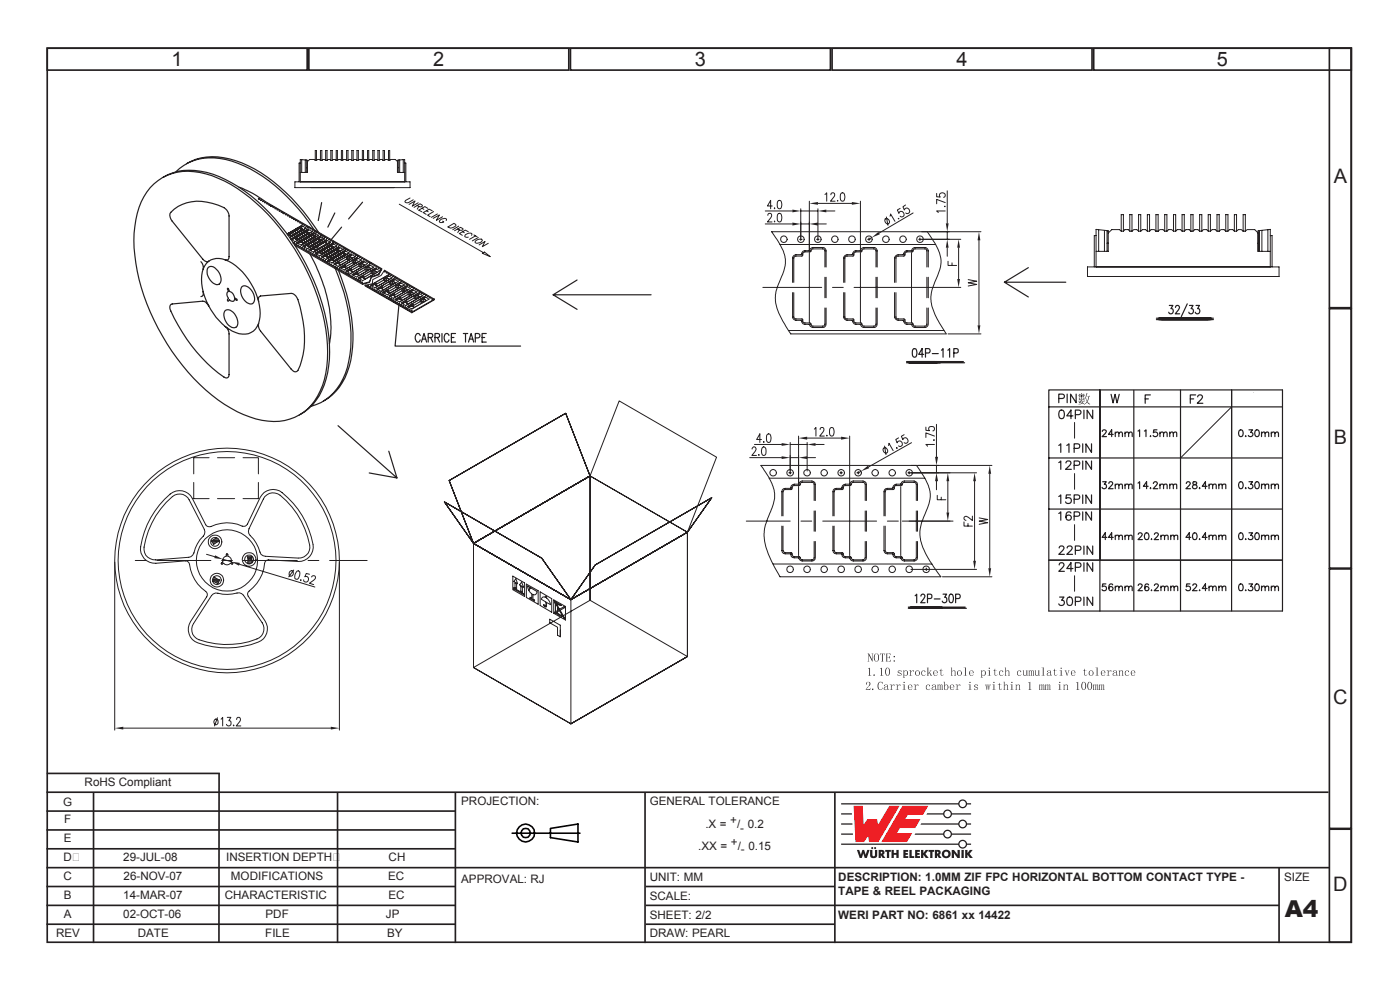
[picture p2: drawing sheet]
<svg xmlns="http://www.w3.org/2000/svg" width="297mm" height="210mm" viewBox="0 0 297 210" stroke-linecap="round" stroke-linejoin="round" font-family="sans-serif">
<defs><g id="words">
<text font-size="4.9" fill="#231f20" x="272.6" y="194.5">A4</text>
<g font-size="4.2" fill="#231f20">
<text x="36.4" y="14">1</text>
<text x="91.9" y="14">2</text>
<text x="147.4" y="14">3</text>
<text x="202.9" y="14">4</text>
<text x="258.2" y="14">5</text>
<text x="282.9" y="38.8">A</text>
<text x="282.9" y="94.1">B</text>
<text x="282.8" y="149.3">C</text>
<text x="282.8" y="189">D</text>
</g>
<g font-size="2.5" fill="#231f20">
<text x="17.9" y="166.8">RoHS Compliant</text>
<text x="13.4" y="171">G</text>
<text x="97.8" y="170.8">PROJECTION:</text>
<text x="137.8" y="170.8">GENERAL TOLERANCE</text>
<text x="13.5" y="178.7">E</text>
<text x="13.6" y="174.6">F</text>
<text x="149.6" y="175.6">.X =</text>
<text x="154.9" y="174.8">+</text>
<text x="155.1" y="179.4">+</text>
<text x="156.4" y="175.6">/ 0.2</text>
<text x="157" y="176.4">-</text>
<text x="13.5" y="182.7">D</text>
<text x="26.2" y="182.7">29-JUL-08</text>
<text x="48" y="182.7">INSERTION DEPTH</text>
<text x="82.4" y="182.7">CH</text>
<text x="148.1" y="180.2">.XX =</text>
<text x="156.5" y="180.2">/ 0.15</text>
<text x="157.2" y="181">-</text>
<text x="13.5" y="186.7">C</text>
<text x="13.5" y="190.8">B</text>
<text x="26.1" y="190.8">14-MAR-07</text>
<text x="26.2" y="186.7">26-NOV-07</text>
<text x="47.7" y="190.8">CHARACTERISTIC</text>
<text x="49" y="186.7">MODIFICATIONS</text>
<text x="82.3" y="186.7">EC</text>
<text x="82.4" y="190.8">EC</text>
<text x="97.8" y="187.3">APPROVAL: RJ</text>
<text x="137.8" y="186.8">UNIT: MM</text>
<text x="137.8" y="190.9">SCALE:</text>
<text x="177.8" y="186.8">DESCRIPTION: 1.0MM ZIF FPC HORIZONTAL BOTTOM CONTACT TYPE -</text>
<text x="177.8" y="189.8">TAPE &amp; REEL PACKAGING</text>
<text x="272.4" y="186.8">SIZE</text>
<text x="13.5" y="194.8">A</text>
<text x="26.1" y="194.8">02-OCT-06</text>
<text x="56.3" y="194.8">PDF</text>
<text x="81.9" y="194.8">JP</text>
<text x="137.8" y="194.8">SHEET: 2/2</text>
<text x="177.8" y="194.8">WERI PART NO: 6861 xx 14422</text>
<text x="11.9" y="198.8">REV</text>
<text x="29.2" y="198.8">DATE</text>
<text x="56.3" y="198.8">FILE</text>
<text x="82.1" y="198.8">BY</text>
<text x="137.8" y="198.8">DRAW: PEARL</text>
</g>
</g></defs>
<g fill="none" stroke="#231f20" stroke-width=".35">
<path d="M10 10.2h276.7v189.7h-276.7zM10 10.2h55.2v4.7h-55.2zM65.5 10.2h55.2v4.7h-55.2zM121 10.2h55.2v4.7h-55.2zM176.5 10.2h55.2v4.7h-55.2zM232 10.2h54.7v4.7h-54.7zM282 10.2h4.7v55.1h-4.7zM282 65.5h4.7v55h-4.7zM282 120.7h4.7v55h-4.7zM9.8 168h272M9.8 176h86.7M9.8 172h86.7"/>
<path d="M9.9 164.1h36.7M19.8 168v32M46.5 164l-.1 36M71.6 168v32M96.6 168v32M136.8 168v32M177.1 168v32M282 175.9h4.7v24h-4.7zM9.8 192h86.7M9.8 188h86.7M9.8 196h86.7M9.8 184h272.2"/>
<path d="M9.8 180h86.7M137 192h134.3M137 188h40.1M137 196h40.1M271.3 184v16"/>
</g>
<g fill="none" stroke="#000" stroke-width=".34">
<path d="M108.6 176.7h14.4M116.8 175.7l5.8-.9v3.8l-5.8-.9z"/>
<circle cx="111.5" cy="176.7" r="1.88"/>
<circle cx="111.5" cy="176.7" r="1.02"/>
</g>
<g fill="#ee1d23">
<path d="M181.1 170.9h1.9l.2 4 .9-1.2h2l.2 1.3 2.4-4.1h2.1l-4.5 7.7h-1.9l-.2-1.3-.9 1.3h-1.8z"/>
<path d="M191.4 170.9h5.5l-1.1 1.9h-3.2l-.6 .9h3.3l-1.1 1.9h-3.3l-.6 1.1h3.2l-1.1 1.9h-5.4z"/>
</g>
<g fill="#231f20">
<path d="M181.8 180.3h.5l.3 1 .3-1h.4l.3 1 .4-1h.5l-.6 1.7h-.5l-.3-1-.3 1h-.4z"/>
<path d="M184.6 180.3h.5v1.2l.2 .1 .3-.1v-1.2h.5v1.1a.76 .76 0 0 1-.8 .6 .76 .76 0 0 1-.7-.6z"/>
<path d="M187.8 180.3h1.2v.4h-.4v1.3h-.5l.1-1.3h-.4z"/>
<path d="M189.1 180.3h.5v.6h.6v-.6h.5l-.1 1.7h-.4v-.7h-.6v.7h-.5z"/>
<path d="M191.6 180.3h1.1v.4h-.6v.2h.5v.4h-.5v.3h.6v.4h-1.1z"/>
<path d="M192.9 180.3h.5v1.3h.5v.4h-1z"/>
<path d="M194.1 180.3h1v.4h-.5v.2h.5v.4h-.5v.3h.6v.4h-1.1z"/>
<path d="M195.4 180.3h.5v.7l.5-.7h.6l-.7 .8 .7 .9h-.6l-.5-.7v.7h-.5z"/>
<path d="M197 180.3h1.2v.4h-.4v1.3h-.5v-1.3h-.3z"/>
<path d="M201.9 180.3h.5l.8 1-.1-1h.5v1.7h-.5l-.7-1.1v1.1h-.5z"/>
<path d="M204 180.3h.5v1.7h-.5z"/>
<path d="M204.7 180.3h.5v.7l.5-.7h.6l-.6 .8 .7 .9h-.6l-.6-.7v.7h-.5z"/>
<circle cx="185" cy="179.9" r=".22"/>
<circle cx="185.7" cy="179.9" r=".22"/>
</g>
<g fill="#231f20">
<path d="M186.4 180.3h.5a.55 .55 0 0 1 .7 .3 .55 .55 0 0 1-.3 .7l.5 .7h-.5l-.4-.6v.6h-.5zM186.9 180.7v.3h.2v-.2z" fill-rule="evenodd"/>
<path d="M198.3 180.3h.6a.55 .55 0 0 1 .6 .3 .55 .55 0 0 1-.2 .7l.4 .7h-.5l-.4-.6v.6h-.5zM198.8 180.7v.3h.2l.1-.2z" fill-rule="evenodd"/>
<path d="M199.8 181.1a.95 .95 0 0 1 1.9 0 .95 .95 0 0 1-1.9 0zM200.3 181.2a.5 .5 0 0 0 1 0 .5 .5 0 0 0-1 0z" fill-rule="evenodd"/>
</g>
<path d="M178.4 176.9h2.6M178.4 174.8h2.4M178.4 172.6h2.3" fill="none" stroke="#231f20" stroke-width=".27"/>
<g fill="#231f20">
<path d="M203.5 170.5a.7 .7 0 0 1 1.4 0 .7 .7 0 0 1-1.4 0zM178.4 170.4h24.9a.94 .94 0 0 1 .9-.8 .94 .94 0 0 1 1 .8h.8v.2h-.8a.94 .94 0 0 1-1 .9 .94 .94 0 0 1-.9-.9h-24.9z" fill-rule="evenodd"/>
<path d="M200.3 172.6a.7 .7 0 0 1 1.4 0 .7 .7 0 0 1-1.4 0zM196.7 172.5h3.4a.94 .94 0 0 1 .9-.8 .94 .94 0 0 1 1 .8h4v.3h-4a.94 .94 0 0 1-1 .8 .94 .94 0 0 1-.9-.8h-3.6z" fill-rule="evenodd"/>
<path d="M203.5 174.8a.7 .7 0 0 1 1.4 0 .7 .7 0 0 1-1.4 0zM195.4 174.7h7.9a.94 .94 0 0 1 .9-.9 .94 .94 0 0 1 1 .9h.8v.2h-.8a.94 .94 0 0 1-1 .8 .94 .94 0 0 1-.9-.8h-8z" fill-rule="evenodd"/>
<path d="M200.3 176.9a.7 .7 0 0 1 1.4 0 .7 .7 0 0 1-1.4 0zM194.2 176.8h5.9a.94 .94 0 0 1 .9-.8 .94 .94 0 0 1 1 .8h4v.3h-4a.94 .94 0 0 1-1 .8 .94 .94 0 0 1-.9-.8h-6.1z" fill-rule="evenodd"/>
<path d="M203.5 179.1a.7 .7 0 0 1 1.4 0 .7 .7 0 0 1-1.4 0zM178.4 178.9h24.9a.94 .94 0 0 1 .9-.8 .94 .94 0 0 1 1 .8h.8v.3h-.8a.94 .94 0 0 1-1 .8 .94 .94 0 0 1-.9-.8h-24.9z" fill-rule="evenodd"/>
<path d="M183.7 146.2h.7l.3-.3-.1 .4h-.9z" fill-rule="evenodd"/>
<path d="M183.8 144.8l.3-.1-.2 .1-.1 .4h-.1z" fill-rule="evenodd"/>
<path d="M183.9 144.7a.46 .46 0 0 1 .7 .1 .46 .46 0 0 1-.2 .7l-.7 .7 .6-.7a.53 .53 0 0 0 0-.8z" fill-rule="evenodd"/>
<path d="M186.8 146.3l.5-.4-.3 .4z" fill-rule="evenodd"/>
<path d="M186.4 144.8l.4-.1-.4 .4v1l.5 .2h-.4l-.3-.3v-.8z" fill-rule="evenodd"/>
<path d="M186.6 144.7l.6-.1 .1 .5-.4-.4z" fill-rule="evenodd"/>
<path d="M186.6 144.7h.5z" fill-rule="evenodd"/>
<path d="M188.2 146.2l.3 .1z" fill-rule="evenodd"/>
<path d="M188.2 146.3l.4-.2-.1 .2z" fill-rule="evenodd"/>
<path d="M187.5 145.9l.4-.2h.3h-.2a.34 .34 0 0 0-.3 .2 .34 .34 0 0 0 0 .4h.4h-.6z" fill-rule="evenodd"/>
<path d="M187.5 145.4l.5-.1h-.2l-.2 .3z" fill-rule="evenodd"/>
<path d="M187.7 145.3h.6l.1 .9-.5 .1 .3-.1v-.5h-.3l.3-.1v-.2l-.1-.1z" fill-rule="evenodd"/>
<path d="M189.2 145.4l.3-.1-.3 .3z" fill-rule="evenodd"/>
<path d="M189.4 145.3l.2-.1 .2 .2z" fill-rule="evenodd"/>
<path d="M188.7 145.2h.4v1.1h.3h-.7l.3-.1v-.8z" fill-rule="evenodd"/>
<path d="M190.5 145.4l.3-.1-.3 .3z" fill-rule="evenodd"/>
<path d="M190.6 145.3l.3-.1 .1 .2z" fill-rule="evenodd"/>
<path d="M190 145.2h.4v1.1h.3h-.7l.3-.1v-.8z" fill-rule="evenodd"/>
<path d="M191.4 145.2h.5v1.1h.3h-.8h.3v-1z" fill-rule="evenodd"/>
<path d="M191.7 144.7l.2-.1v.2l-.1 .1z" fill-rule="evenodd"/>
<path d="M192.8 146.3h.4l.3-.3-.2 .3z" fill-rule="evenodd"/>
<path d="M192.7 145.4l.4-.1h-.2l-.1 .4h-.2z" fill-rule="evenodd"/>
<path d="M192.9 145.2h.4l.2 .3v.3h-.8l.1 .3 .3 .2-.4-.1-.1-.5h.8v-.1l-.2-.3z" fill-rule="evenodd"/>
<path d="M194.3 145.4l.3-.1-.3 .3z" fill-rule="evenodd"/>
<path d="M194.4 145.3l.3-.1 .2 .2z" fill-rule="evenodd"/>
<path d="M193.8 145.2h.4v1.1h.3h-.7l.3-.1v-.8z" fill-rule="evenodd"/>
<path d="M196.9 146.3l.5-.3-.2 .3z" fill-rule="evenodd"/>
<path d="M196.6 145.3h.3l-.3 .2v.6l.6 .2-.3 .1-.4-.2-.1-.6z" fill-rule="evenodd"/>
<path d="M196.7 145.2h.4l.2 .4-.2-.1v-.2z" fill-rule="evenodd"/>
<path d="M198.4 146.2l.2 .1z" fill-rule="evenodd"/>
<path d="M198.4 146.3l.3-.2v.2z" fill-rule="evenodd"/>
<path d="M197.7 145.9l.3-.2h.4h-.2a.34 .34 0 0 0-.4 .2 .34 .34 0 0 0 .1 .4h.3h-.5z" fill-rule="evenodd"/>
<path d="M197.7 145.4l.5-.1h-.3l-.1 .3z" fill-rule="evenodd"/>
<path d="M197.9 145.3h.6v.9l-.5 .1 .4-.1v-.5h-.4l.4-.1v-.2l-.1-.1z" fill-rule="evenodd"/>
<path d="M199.7 145.3h.2v.9l.2 .1h-.4z" fill-rule="evenodd"/>
<path d="M199.1 145.3h.2l-.3 .1z" fill-rule="evenodd"/>
<path d="M199.3 145.4l.6-.2-.4 .2 .1 .9h-.3l.1-.1z" fill-rule="evenodd"/>
<path d="M199.1 145.3l.2-.1 .2 .2z" fill-rule="evenodd"/>
<path d="M198.8 145.2h.2l.1 .2-.1 .8 .2 .1h-.4z" fill-rule="evenodd"/>
<path d="M200.4 146.2l.3 .1z" fill-rule="evenodd"/>
<path d="M200.5 145.3h.3l-.4 .1z" fill-rule="evenodd"/>
<path d="M200.6 145.3l.3-.1 .3 .5-.1 .5-.3 .2-.3-.1 .4-.1 .1-.6-.1-.3z" fill-rule="evenodd"/>
<path d="M200.1 144.6h.3l.1 1.6-.2 .1v-1.6z" fill-rule="evenodd"/>
<path d="M201.7 146.3h.4l.3-.3-.2 .3z" fill-rule="evenodd"/>
<path d="M201.6 145.4l.4-.1h-.2l-.1 .4h-.2z" fill-rule="evenodd"/>
<path d="M201.8 145.2h.4l.2 .3v.3h-.8l.1 .3 .3 .2-.4-.1-.1-.5h.8v-.1l-.2-.3z" fill-rule="evenodd"/>
<path d="M203.2 145.4l.3-.1-.3 .3z" fill-rule="evenodd"/>
<path d="M203.3 145.3l.3-.1 .1 .2z" fill-rule="evenodd"/>
<path d="M202.7 145.2h.4v1.1h.3h-.7l.3-.1v-.8z" fill-rule="evenodd"/>
<path d="M205.4 145.2h.5v1.1h.3h-.8h.3v-1z" fill-rule="evenodd"/>
<path d="M205.6 144.7l.3-.1v.2l-.1 .1z" fill-rule="evenodd"/>
<path d="M206.6 146l.5 .3-.4 .1z" fill-rule="evenodd"/>
<path d="M206.7 145.3h.3l-.2 .1 .1 .3a.45 .45 0 0 1 .5 .5l-.3 .2-.3-.1h.5l.1-.2-.4-.3a.35 .35 0 0 1-.3-.5z" fill-rule="evenodd"/>
<path d="M206.8 145.3l.6-.1 .1 .3-.3-.2z" fill-rule="evenodd"/>
<path d="M206.8 145.3h.5z" fill-rule="evenodd"/>
<path d="M209.5 145.4l-.2 1z" fill-rule="evenodd"/>
<path d="M209.9 145.2l.3 .1-.1 .1-.3 1z" fill-rule="evenodd"/>
<path d="M209 145.2h.3v1.2z" fill-rule="evenodd"/>
<path d="M209.4 145.2h.4v1.2z" fill-rule="evenodd"/>
<path d="M210.5 145.2h.4v1.1h.3h-.7h.3v-1z" fill-rule="evenodd"/>
<path d="M210.7 144.7l.2-.1 .1 .2-.1 .1z" fill-rule="evenodd"/>
<path d="M212 146.3h.3l.3-.3-.2 .3z" fill-rule="evenodd"/>
<path d="M211.7 145.2h.2l.1-.3 .1 .3h.4l-.4 .1v.9l.2 .1-.3-.1v-.9z" fill-rule="evenodd"/>
<path d="M213.5 145.3h.3v1h.1h-.4l.2-.1v-.7z" fill-rule="evenodd"/>
<path d="M213.1 145.4l.3-.2 .3 .1z" fill-rule="evenodd"/>
<path d="M212.8 144.6h.3v1.6l.2 .1h-.5h.2v-1.6z" fill-rule="evenodd"/>
<path d="M214.3 145.2h.5v1.1h.2h-.7h.3v-1z" fill-rule="evenodd"/>
<path d="M214.6 144.6l.2 .2-.2 .1z" fill-rule="evenodd"/>
<path d="M216 145.3h.3l.1 1h.1h-.4l.1-.1v-.7z" fill-rule="evenodd"/>
<path d="M215.6 145.4l.4-.2 .3 .1z" fill-rule="evenodd"/>
<path d="M215.4 145.2h.2v1l.2 .1h-.4h.1v-1z" fill-rule="evenodd"/>
<path d="M218.1 144.8l.5-.2v1.6l.3 .1h-.8l.3-.1v-1.3z" fill-rule="evenodd"/>
<path d="M221.3 145.3h.2v.9l.2 .1h-.4z" fill-rule="evenodd"/>
<path d="M220.7 145.3h.1l-.2 .1z" fill-rule="evenodd"/>
<path d="M220.9 145.4l.6-.2-.4 .2 .1 .9h-.4l.2-.1z" fill-rule="evenodd"/>
<path d="M220.7 145.3l.2-.1 .2 .2z" fill-rule="evenodd"/>
<path d="M220.4 145.2h.2l.1 .2-.1 .8 .2 .1h-.4z" fill-rule="evenodd"/>
<path d="M222.6 145.3h.2v.9l.1 .1h-.3z" fill-rule="evenodd"/>
<path d="M222 145.3h.1l-.2 .1z" fill-rule="evenodd"/>
<path d="M222.2 145.4l.6-.2-.4 .2 .1 .9h-.4l.1-.1z" fill-rule="evenodd"/>
<path d="M222 145.3l.2-.1 .2 .2z" fill-rule="evenodd"/>
<path d="M221.7 145.2h.2l.1 .2-.1 .8 .1 .1h-.3z" fill-rule="evenodd"/>
<path d="M224.4 145.2h.5v1.1h.3h-.8h.3v-1z" fill-rule="evenodd"/>
<path d="M224.7 144.7l.2-.1 .1 .2-.2 .1z" fill-rule="evenodd"/>
<path d="M226.2 145.3h.3v1h.1h-.4l.2-.1v-.7z" fill-rule="evenodd"/>
<path d="M225.8 145.4l.3-.2 .3 .1z" fill-rule="evenodd"/>
<path d="M225.5 145.2h.3v1l.2 .1h-.5h.2v-1z" fill-rule="evenodd"/>
<path d="M228.3 144.8l.4-.2v1.6l.3 .1h-.7l.3-.1v-1.3z" fill-rule="evenodd"/>
<path d="M229.7 144.7h.2l-.3 .3v.8a.44 .44 0 0 0 .5 .5h-.4l-.3-.5v-.6z" fill-rule="evenodd"/>
<path d="M229.7 144.7l.3-.1 .3 .3 .1 .8a.55 .55 0 0 1-.5 .6l.3-.3v-.8l-.2-.5z" fill-rule="evenodd"/>
<path d="M230.9 144.7h.3l-.3 .3v.8a.44 .44 0 0 0 .5 .5h-.4l-.3-.5v-.6z" fill-rule="evenodd"/>
<path d="M230.9 144.7a.57 .57 0 0 1 .8 .5v.5a.55 .55 0 0 1-.5 .6l.3-.3v-.8l-.2-.5z" fill-rule="evenodd"/>
<path d="M232.7 145.3h.3v.9l.1 .1h-.4z" fill-rule="evenodd"/>
<path d="M232.1 145.3h.2l-.2 .1z" fill-rule="evenodd"/>
<path d="M232.4 145.4l.5-.2-.4 .2 .1 .9h-.3l.1-.1z" fill-rule="evenodd"/>
<path d="M232.1 145.3l.3-.1 .1 .2z" fill-rule="evenodd"/>
<path d="M231.9 145.2h.2v.2v.8l.1 .1h-.3z" fill-rule="evenodd"/>
<path d="M234 145.3h.2v.9l.2 .1h-.4z" fill-rule="evenodd"/>
<path d="M233.3 145.4l.2-.1z" fill-rule="evenodd"/>
<path d="M233.6 145.4l.6-.2-.4 .2 .1 .9h-.4l.2-.1z" fill-rule="evenodd"/>
<path d="M233.4 145.3l.2-.1 .2 .2z" fill-rule="evenodd"/>
<path d="M233.1 145.2h.2l.1 .2-.1 .8 .2 .1h-.4z" fill-rule="evenodd"/>
<path d="M184.1 141.8l.5-.2v1.6l.3 .1h-.8l.3-.1v-1.3z" fill-rule="evenodd"/>
<path d="M186.7 141.8l.4-.2v1.6l.3 .1h-.7l.2-.1v-1.3z" fill-rule="evenodd"/>
<path d="M188 141.7h.3l-.3 .3v.8a.44 .44 0 0 0 .5 .5h-.4l-.3-.5v-.6z" fill-rule="evenodd"/>
<path d="M188 141.7l.4-.1 .3 .3 .1 .8a.55 .55 0 0 1-.5 .6l.3-.3v-.8l-.2-.5z" fill-rule="evenodd"/>
<path d="M190.4 143l.5 .3-.4 .1z" fill-rule="evenodd"/>
<path d="M190.5 142.3h.3l-.2 .1 .1 .3a.45 .45 0 0 1 .5 .5l-.3 .2-.3-.1h.4l.2-.2-.4-.3a.35 .35 0 0 1-.3-.5z" fill-rule="evenodd"/>
<path d="M190.6 142.3l.6-.1 .1 .3-.3-.2z" fill-rule="evenodd"/>
<path d="M190.6 142.3h.5z" fill-rule="evenodd"/>
<path d="M191.8 143.2l.3 .1z" fill-rule="evenodd"/>
<path d="M192.1 142.3h.4l.1 .2-.1 .7-.3 .2-.3-.1 .5-.2v-.6z" fill-rule="evenodd"/>
<path d="M191.8 142.4l.3-.2 .3 .1z" fill-rule="evenodd"/>
<path d="M191.6 142.2h.2l.1 .2-.1 1.1 .2 .2h-.4l.1-.1v-1.3z" fill-rule="evenodd"/>
<path d="M193.4 142.3h.2l-.3 .3z" fill-rule="evenodd"/>
<path d="M193.5 142.3l.3-.1 .1 .2z" fill-rule="evenodd"/>
<path d="M192.8 142.2h.4v1l.3 .1h-.7l.3-.1v-.8z" fill-rule="evenodd"/>
<path d="M194.6 142.3h.3l.3 .3-.1 .5-.4 .3-.3-.1 .5-.2 .1-.6z" fill-rule="evenodd"/>
<path d="M194.2 142.5l.4-.3 .3 .1h-.4l-.2 .3v.4l.3 .3h-.3l-.1-.2z" fill-rule="evenodd"/>
<path d="M196 143.3l.4-.3-.2 .3z" fill-rule="evenodd"/>
<path d="M195.5 142.4l.5-.1-.3 .1-.1 .5 .2 .3 .4 .1-.2 .1-.5-.2z" fill-rule="evenodd"/>
<path d="M195.7 142.2h.5l.1 .4-.2-.1v-.2z" fill-rule="evenodd"/>
<path d="M197.2 142.6l.5 .7h-.3z" fill-rule="evenodd"/>
<path d="M197.2 142.2l.4 .1-.7 .7 .5-.6z" fill-rule="evenodd"/>
<path d="M196.6 141.6h.3v1.6l.2 .1h-.5l.2-.1v-1.5z" fill-rule="evenodd"/>
<path d="M198.2 143.3h.4l.3-.3-.2 .3z" fill-rule="evenodd"/>
<path d="M198.1 142.4l.4-.1h-.2l-.1 .4h-.2z" fill-rule="evenodd"/>
<path d="M198.3 142.2h.4l.2 .3v.3h-.8l.1 .3 .3 .2h-.3l-.2-.3v-.3h.8l-.2-.4z" fill-rule="evenodd"/>
<path d="M199.6 143.3h.3l.3-.3-.2 .3z" fill-rule="evenodd"/>
<path d="M199.3 142.2h.2l.1-.3 .1 .3h.4l-.4 .1v.9l.2 .1-.3-.1v-.9z" fill-rule="evenodd"/>
<path d="M202.3 142.3h.3l.1 .9 .1 .1h-.4l.2-.1v-.7z" fill-rule="evenodd"/>
<path d="M202 142.4l.3-.2 .3 .1z" fill-rule="evenodd"/>
<path d="M201.7 141.6h.3v1.6l.1 .1h-.4l.1-.1v-1.5z" fill-rule="evenodd"/>
<path d="M203.5 142.3h.3l.2 .3v.5l-.4 .3-.3-.1 .5-.2 .1-.6z" fill-rule="evenodd"/>
<path d="M203.1 142.5l.3-.3 .4 .1h-.4l-.2 .3v.4l.3 .3h-.3l-.1-.2z" fill-rule="evenodd"/>
<path d="M204.4 141.6h.5v1.6l.3 .1h-.8l.3-.1v-1.5z" fill-rule="evenodd"/>
<path d="M205.8 143.3h.4l.3-.3-.2 .3z" fill-rule="evenodd"/>
<path d="M205.8 142.3h.3h-.2l-.1 .4h-.2z" fill-rule="evenodd"/>
<path d="M205.9 142.2h.4l.2 .3v.3h-.8l.1 .3 .3 .2-.4-.1-.1-.5h.8v-.1l-.2-.3z" fill-rule="evenodd"/>
<path d="M208.3 143.2l.3 .1z" fill-rule="evenodd"/>
<path d="M208.7 142.3h.3l.1 .2-.1 .7-.3 .2-.3-.1 .5-.2 .1-.6z" fill-rule="evenodd"/>
<path d="M208.3 142.4l.4-.2 .2 .1z" fill-rule="evenodd"/>
<path d="M208.1 142.2h.2l.1 .2-.1 1.1 .2 .2h-.4l.1-.1v-1.3z" fill-rule="evenodd"/>
<path d="M209.5 142.2l.5-.1v1.1l.3 .1h-.8l.3-.1v-.9z" fill-rule="evenodd"/>
<path d="M209.8 141.7l.2-.1v.2l-.2 .1z" fill-rule="evenodd"/>
<path d="M211.1 143.3h.3l.2-.3-.2 .3z" fill-rule="evenodd"/>
<path d="M210.7 142.2l.3-.1 .1-.2v.3h.4l-.4 .1v.9l.2 .1-.3-.1v-.9z" fill-rule="evenodd"/>
<path d="M212.5 143.3l.4-.3-.2 .3z" fill-rule="evenodd"/>
<path d="M212.1 142.3h.4l-.4 .2 .1 .6 .5 .2-.2 .1-.5-.2v-.6z" fill-rule="evenodd"/>
<path d="M212.3 142.2h.4l.1 .4-.2-.1v-.2z" fill-rule="evenodd"/>
<path d="M213.8 142.3h.3v.9l.1 .1h-.4l.2-.1v-.7z" fill-rule="evenodd"/>
<path d="M213.5 142.3h.5l-.6 .1z" fill-rule="evenodd"/>
<path d="M213.1 141.6h.3v1.6l.2 .1h-.5l.2-.1v-1.5z" fill-rule="evenodd"/>
<path d="M216.3 143.3l.4-.3-.2 .3z" fill-rule="evenodd"/>
<path d="M215.9 142.4l.4-.1-.3 .1-.1 .5 .2 .3 .4 .1-.2 .1-.4-.2z" fill-rule="evenodd"/>
<path d="M216.1 142.2h.4l.1 .4-.2-.1v-.2z" fill-rule="evenodd"/>
<path d="M217.8 143.1l.3 .2h-.3z" fill-rule="evenodd"/>
<path d="M217 142.2l.2-.1v1l.1 .1h.4l-.1 .1-.5-.1v-.9z" fill-rule="evenodd"/>
<path d="M217.6 142.2l.3-.1v1l-.4 .1 .3-.1v-.8z" fill-rule="evenodd"/>
<path d="M219.1 142.3h.2v.9l.1 .1h-.3z" fill-rule="evenodd"/>
<path d="M218.5 142.3h.1l-.2 .1z" fill-rule="evenodd"/>
<path d="M218.7 142.4l.5-.2-.3 .2v.9h-.3l.1-.1z" fill-rule="evenodd"/>
<path d="M218.5 142.3l.2-.1 .2 .2z" fill-rule="evenodd"/>
<path d="M218.2 142.2h.2l.1 .2-.1 .8 .1 .1h-.3z" fill-rule="evenodd"/>
<path d="M220.3 143.1l.3 .2h-.3z" fill-rule="evenodd"/>
<path d="M219.5 142.2l.2-.1v1l.2 .1h.3l-.1 .1-.4-.1-.1-.9z" fill-rule="evenodd"/>
<path d="M220.2 142.2l.3-.1v1l-.5 .1 .3-.1v-.8z" fill-rule="evenodd"/>
<path d="M220.9 141.6h.5v1.6l.3 .1h-.8l.3-.1v-1.5z" fill-rule="evenodd"/>
<path d="M222.8 143.2h.2z" fill-rule="evenodd"/>
<path d="M222.8 143.3l.4-.2-.1 .2z" fill-rule="evenodd"/>
<path d="M222.2 142.8l.6-.1h-.2a.34 .34 0 0 0-.4 .2 .34 .34 0 0 0 .1 .4h.4l-.3 .1-.3-.2z" fill-rule="evenodd"/>
<path d="M222.1 142.4l.5-.1h-.2l-.2 .3z" fill-rule="evenodd"/>
<path d="M222.3 142.3h.6l.1 .9-.5 .1 .3-.1v-.5h-.3l.3-.1v-.2l-.1-.1z" fill-rule="evenodd"/>
<path d="M223.8 143.3h.3l.2-.3-.2 .3z" fill-rule="evenodd"/>
<path d="M223.8 141.9v.3h.4l-.4 .1v.9l.2 .1-.3-.1v-.9h-.3l.3-.2z" fill-rule="evenodd"/>
<path d="M224.7 142.2l.5-.1v1.1l.3 .1h-.8l.3-.1v-.9z" fill-rule="evenodd"/>
<path d="M225 141.7l.2-.1v.2l-.2 .1z" fill-rule="evenodd"/>
<path d="M226.6 142.2l.3 .1-.6 1.1 .4-1z" fill-rule="evenodd"/>
<path d="M225.8 142.2h.5l-.2 .2 .2 1z" fill-rule="evenodd"/>
<path d="M227.4 143.3h.4l.3-.3-.2 .3z" fill-rule="evenodd"/>
<path d="M227.3 142.4l.4-.1h-.2l-.1 .4h-.2z" fill-rule="evenodd"/>
<path d="M227.5 142.2h.4l.2 .3v.3h-.8l.1 .3 .3 .2h-.3l-.2-.3v-.3h.8v-.3z" fill-rule="evenodd"/>
<path d="M230.1 143.3h.3l.3-.3-.2 .3z" fill-rule="evenodd"/>
<path d="M229.7 142.2l.3-.1 .1-.2 .1 .3h.3l-.3 .1v.9l.2 .1-.3-.1-.1-.9z" fill-rule="evenodd"/>
<path d="M231.5 142.3h.3l.2 .3-.1 .5-.4 .3-.3-.1 .6-.2v-.6z" fill-rule="evenodd"/>
<path d="M231.2 142.3h.5h-.4l-.2 .3v.4l.4 .3h-.3l-.2-.3v-.5z" fill-rule="evenodd"/>
<path d="M232.4 141.6h.4v1.6l.3 .1h-.7l.3-.1v-1.5z" fill-rule="evenodd"/>
<path d="M233.8 143.3h.3l.4-.3-.3 .3z" fill-rule="evenodd"/>
<path d="M233.6 142.4l.5-.1h-.2l-.2 .4h-.2z" fill-rule="evenodd"/>
<path d="M233.8 142.2h.4l.3 .3v.3h-.8l.1 .3 .3 .2h-.3l-.3-.3v-.3h.9l-.1-.3z" fill-rule="evenodd"/>
<path d="M235.2 142.4l.3-.1-.3 .3z" fill-rule="evenodd"/>
<path d="M235.4 142.3l.3-.1 .1 .2z" fill-rule="evenodd"/>
<path d="M234.7 142.2h.5v1l.3 .1h-.8l.3-.1v-.8z" fill-rule="evenodd"/>
<path d="M236.8 143.2h.2z" fill-rule="evenodd"/>
<path d="M236.8 143.3l.3-.2v.2z" fill-rule="evenodd"/>
<path d="M236.2 142.8l.6-.1h-.2a.34 .34 0 0 0-.4 .2 .34 .34 0 0 0 .1 .4h.3l-.2 .1-.4-.2z" fill-rule="evenodd"/>
<path d="M236.2 142.3h.4h-.3l-.1 .3-.1-.2z" fill-rule="evenodd"/>
<path d="M236.3 142.3h.5l.1 .9-.5 .1 .4-.1v-.5h-.4l.4-.1v-.2l-.1-.1z" fill-rule="evenodd"/>
<path d="M237.9 142.3h.3v.9l.2 .1h-.5l.2-.1v-.7z" fill-rule="evenodd"/>
<path d="M237.5 142.4l.4-.2 .3 .1z" fill-rule="evenodd"/>
<path d="M237.3 142.2h.2v1l.2 .1h-.4l.1-.1v-.9z" fill-rule="evenodd"/>
<path d="M239.1 143.3l.5-.3-.2 .3z" fill-rule="evenodd"/>
<path d="M238.7 142.4l.4-.1-.3 .1v.5l.2 .3 .4 .1-.3 .1-.4-.2z" fill-rule="evenodd"/>
<path d="M238.9 142.2h.4l.2 .4-.2-.1v-.2z" fill-rule="evenodd"/>
<path d="M240.1 143.3h.4l.3-.3-.2 .3z" fill-rule="evenodd"/>
<path d="M240 142.4l.4-.1h-.2l-.1 .4h-.2z" fill-rule="evenodd"/>
<path d="M240.2 142.2h.4l.2 .3v.3h-.8l.1 .3 .3 .2h-.3l-.2-.3v-.3h.8v-.3z" fill-rule="evenodd"/>
<path d="M184.2 138.8l.1 1.4 .1 .1h-.4l.2-.1z" fill-rule="evenodd"/>
<path d="M184.9 138.6h.4l-.2 .1v1.6l-.1-1.6z" fill-rule="evenodd"/>
<path d="M184 138.6h.4l.6 1.3v.4l-.7-1.5z" fill-rule="evenodd"/>
<path d="M185.6 138.8l.3-.1-.3 .3v1l.2 .2 .3 .1a.57 .57 0 0 1-.7-.7z" fill-rule="evenodd"/>
<path d="M185.7 138.7l.4-.1 .3 .4 .1 .8-.3 .5h-.3l.4-.3v-1l-.3-.3z" fill-rule="evenodd"/>
<path d="M187 138.7h.4l-.1 1.5 .1 .1h-.5l.2-.1z" fill-rule="evenodd"/>
<path d="M186.7 138.6h1l-.8 .1-.3 .3z" fill-rule="evenodd"/>
<path d="M187 138.7l.7-.1v.4l-.3-.3z" fill-rule="evenodd"/>
<path d="M187.9 140.3l.9-.1 .2-.3-.1 .4z" fill-rule="evenodd"/>
<path d="M188.2 139.4h.3l.3-.3v.6l-.3-.3z" fill-rule="evenodd"/>
<path d="M188 138.7h.6l-.4 .1v.6h.3h-.3l.1 .9h-.3z" fill-rule="evenodd"/>
<path d="M187.9 138.6h1l.1 .4-.4-.3z" fill-rule="evenodd"/>
<path d="M189.6 140.2l.2-.1 .1 .1-.2 .2z" fill-rule="evenodd"/>
<path d="M189.6 139.2l.2-.1 .1 .3a.16 .16 0 0 1-.3 0 .16 .16 0 0 1 0-.2z" fill-rule="evenodd"/>
<circle cx="185.2" cy="146.2" r=".16"/>
<circle cx="185.5" cy="143.2" r=".16"/>
</g>
<g fill="none" stroke="#231f20" stroke-width=".25">
<path d="M224.6 98.1l.4-.3v1.8M224.6 94.5l.4-.4v1.9M224.6 84.5h.8a.47 .47 0 0 0 .4-.4 .47 .47 0 0 0-.4-.5h-.8v1.8M224.9 87.1a.58 .58 0 0 1 .8 .2 .92 .92 0 0 1-.6 1.5 1.17 1.17 0 0 1-.2-1.7zM226.1 98.2l.4-.4 .6 .2a.55 .55 0 0 1-.2 .7l-.8 .9h1.2M226.3 94.5l.5-.4v1.9M226.4 83.6v1.8M227.6 88.2h-1.3l.9-1.2v1.8M227.9 98.7h.7a.47 .47 0 0 0 .5-.5 .47 .47 0 0 0-.5-.4h-.7v1.8M227.9 95.1h.7a.49 .49 0 0 0 .5-.5 .49 .49 0 0 0-.5-.5h-.7v1.9M228.1 88h.8a.49 .49 0 0 0 .4-.5 .49 .49 0 0 0-.4-.5h-.8v1.8M228.3 83.6v1.8l-1.2-1.8v1.8"/>
<path d="M229.7 94.1v1.9M229.7 97.8v1.8M229.9 87v1.8M231.6 97.8v1.8l-1.2-1.8v1.8M231.6 94.1v1.9l-1.2-1.9v1.9M231.8 87v1.8l-1.2-1.8v1.8M233.8 91.5a.44 .44 0 0 1 .4-.3 .44 .44 0 0 1 .5 .2l-.2 .5-.7 .7h.9M235.7 83.6l.4 1.9 .5-1.9 .4 1.9 .4-1.9M236.2 92.2h-1l.6-1v1.4M236.6 91.9l.3-.3 .4 .1 .1 .9M236.6 91.6v1M237.4 91.9l.3-.3 .3 .1 .1 .9"/>
<path d="M238.7 91.9l.3-.3 .3 .1 .1 .9M238.7 91.6v1M239.4 91.9l.4-.3 .3 .1 .1 .9M240.5 82.8v46.8M241.4 91.4l.4-.2v1.4M242.8 91.4l.3-.2v1.4M244 92.5h.1zM245.4 91.2h-.6l-.1 .6a.52 .52 0 0 1 .8 0 .52 .52 0 0 1-.1 .7 .52 .52 0 0 1-.8-.1M246.1 91.9l.3-.3 .4 .1v.9M246.1 91.6v1M246.8 91.9l.4-.3 .3 .1 .1 .9M248.2 91.9l.3-.3 .3 .1 .1 .9"/>
<path d="M248.2 91.6v1M248.9 91.9l.4-.3 .3 .1v.9M250.4 82.7v46.9M252.5 84.6h.7M253.7 83.8h-1.2v1.7M254.1 84.2l.3-.4 .6 .1a.55 .55 0 0 1-.2 .8l-.8 .8h1.2M261.3 82.7v36.1M224.6 108.9l.4-.3v1.8M224.6 105.3l.4-.3v1.8M227.1 105h-.9l-.1 .7a.66 .66 0 0 1 1 0 .66 .66 0 0 1-.1 1 .66 .66 0 0 1-.9-.2M227.2 108.8a.54 .54 0 0 0-.5-.2 .54 .54 0 0 0-.5 .3 1.01 1.01 0 0 0 .5 1.5 .57 .57 0 0 0 .6-.6 .57 .57 0 0 0-.6-.6 .57 .57 0 0 0-.6 .6M227.9 109.5h.7a.47 .47 0 0 0 .5-.5 .47 .47 0 0 0-.5-.4h-.7v1.8"/>
<path d="M227.9 105.9h.7a.47 .47 0 0 0 .5-.5 .47 .47 0 0 0-.5-.4h-.7v1.8M229.7 105v1.8M229.7 108.6v1.8M231.6 108.6v1.8l-1.2-1.8v1.8M231.6 105v1.8l-1.2-1.8v1.8M233.9 102.2h.8l-.4 .5a.49 .49 0 0 1 .4 .8 .49 .49 0 0 1-.9-.1M235.2 102.6l.3-.4h.3l.2 .3v.2l-.8 1h.9M236.6 102.9l.3-.2h.4l.1 1M236.6 102.7v1M237.4 102.9l.3-.2h.3l.1 1M238.7 102.9l.3-.2h.3l.1 1M238.7 102.7v1"/>
<path d="M239.4 102.9l.4-.2h.3l.1 1M241.4 102.5l.4-.3v1.5M243.6 103.2h-1l.6-1v1.5M244 103.6h.1zM244.7 102.6l.3-.4 .4 .1 .1 .2-.2 .4-.7 .8h1M246.1 102.9l.3-.2h.4v1M246.1 102.7v1M246.8 102.9l.4-.2h.3l.1 1M248.2 102.9l.3-.2h.3l.1 1M248.2 102.7v1M248.9 102.9l.2-.2h.5v1"/>
</g>
<g fill="#231f20">
<path d="M228.9 84.3l.2 .1z"/>
<path d="M228.9 83.9l.1 .2-.1 .1z"/>
<path d="M228.9 83.5l.2 .1h-.2z"/>
<path d="M229.6 85.6l.3-.1 .1 .2z" fill-rule="evenodd"/>
<path d="M229.1 85.4l.5 .1z" fill-rule="evenodd"/>
<path d="M230.6 85.3l.7 .5-.3-.1z" fill-rule="evenodd"/>
<path d="M229.1 85.2l.2-.1-.2 .2 .3 .1-.5 .1z" fill-rule="evenodd"/>
<path d="M228.8 85.8l.6-.2-.2-.1h.4l.2-.4-.1 .4h.2z" fill-rule="evenodd"/>
<path d="M228.7 85l1.5 .1z" fill-rule="evenodd"/>
<path d="M228.9 85.1l1.3-.1z" fill-rule="evenodd"/>
<path d="M229.4 84.8l.2 .1-.4 .2z" fill-rule="evenodd"/>
<path d="M229.9 84.8h.1z" fill-rule="evenodd"/>
<path d="M229 84.7h.4v-.3h.1v.3z" fill-rule="evenodd"/>
<path d="M229.5 84.7h.4v-.3h.2l-.1 .3z" fill-rule="evenodd"/>
<path d="M230.2 84.4h.1l-.2 .3z" fill-rule="evenodd"/>
<path d="M228.9 84.4l1-.1 .2 .1h-1.1v.3l1 .1-1.1 .1z" fill-rule="evenodd"/>
<path d="M230.2 84.3l.2-.1 .2 .9z" fill-rule="evenodd"/>
<path d="M229.4 84.2h.5h-.4v.2h-.1z" fill-rule="evenodd"/>
<path d="M228.9 84.2h.5z" fill-rule="evenodd"/>
<path d="M230.9 84.1h.1v.3l-.2 .9-.9 .5 .7-.6z" fill-rule="evenodd"/>
<path d="M228.9 84.2l1-.1v-.2l.1 .3z" fill-rule="evenodd"/>
<path d="M230.3 84.1l.8-.2 .2 .2h-.9l-.2 .2z" fill-rule="evenodd"/>
<path d="M228.7 83.9h1.5z" fill-rule="evenodd"/>
<path d="M229 83.9h1l.1-.1 .1 .1z" fill-rule="evenodd"/>
<path d="M229.4 83.9h.5v-.2l.1-.1-.1 .3z" fill-rule="evenodd"/>
<path d="M228.9 83.6h1.1l-1 .1v.2h-.1z" fill-rule="evenodd"/>
<path d="M230.5 83.5l.3 .1-.5 .5z" fill-rule="evenodd"/>
<path d="M229.4 83.4h.2l-.1 .2h-.1z" fill-rule="evenodd"/>
</g>
<g fill="#231f20">
<path d="M229.4 83.9l.1 .2z"/>
<path d="M229.4 83.7h.1v.2h-.1z"/>
</g>
<g fill="none" stroke="#231f20" stroke-width=".25">
<path d="M32.7 39a11.2 11.2 0 0 1 10.9-2.1 29.7 29.7 0 0 1 13.2 8.6 47.4 47.4 0 0 1 12.5 26 19.7 19.7 0 0 1-2.5 13.5 10.5 10.5 0 0 1-11.2 4.2 29.6 29.6 0 0 1-15.7-10.3 46.5 46.5 0 0 1-11.5-26.3 18.1 18.1 0 0 1 3.5-12.8zM34.6 37.6a11.7 11.7 0 0 1 9.3-1 31.9 31.9 0 0 1 15.7 11.4 44.3 44.3 0 0 1 10.3 26.7 17.1 17.1 0 0 1-3.6 11.2l-1.7 1.4-.9 .6M37.3 36.5a10.9 10.9 0 0 1 10.6-2.7 30.6 30.6 0 0 1 15.4 10.5l3.3 4.4M39.6 34.7a12.2 12.2 0 0 1 10.4-.6 33.7 33.7 0 0 1 15.4 12.1l2.2 3M50.7 39.7a20.6 20.6 0 0 1 5.5 3M42.6 55.5a1.74 1.74 0 0 1 .5 1.6M44.1 56.8a1.01 1.01 0 0 1 1.5 0 2.76 2.76 0 0 1 1.1 3.3 1.15 1.15 0 0 1-1.8-.3 2.55 2.55 0 0 1-.8-3zM44.3 55.4a5.6 5.6 0 0 0-1.4 5.7 12.9 12.9 0 0 0 1.4 3.8M47.8 55.1h.6l.2-.7v-8.6a2.57 2.57 0 0 0-2.3-2.3 9.4 9.4 0 0 0-9.3 .9l-.8 .6a1.44 1.44 0 0 0 .3 1.9l6.5 8.1a1.03 1.03 0 0 0 1.3 .4M47.8 55.1a3.6 3.6 0 0 0-3.5 .3M47.8 55.1a13.2 13.2 0 0 1 7.1 8.8M54.9 42.1l.2 .1-.2 .1z"/>
<path d="M55.3 42.4l.2 .1h-.2zM55.7 42.6l.2 .1zM56.1 42.9h.3zM56.6 43.1l.2 .1zM57 43.4l.2 .1zM57.4 43.7h.3l-.2 .1zM57.9 43.9l.2 .1zM58.3 44.2h.2zM58.8 44.4l.2 .1h-.2zM59.2 44.7l.2 .1zM59.6 44.9l.3 .1zM60.1 45.2h.2l-.2 .1z"/>
<path d="M60.5 45.4l.2 .1zM61 45.6l.2 .2h-.2zM61.4 45.9l.2 .1-.1 .1zM61.8 46.2l.3 .1zM62.3 51.5l.1 .1h-.2l.1-.1 .1 .1h-.2zM62.3 46.4l.2 .1zM62.6 51.8h.3zM62.7 46.7h.2zM63.1 52l.2 .1h-.2zM63.2 46.9l.2 .1h-.2zM63.5 52.3l.2 .1zM63.6 47.2l.2 .1z"/>
<path d="M64 52.5l.2 .1zM64 47.4l.3 .1h-.3zM64.4 52.8h.2l-.2 .1zM64.5 47.7l.2 .1h-.2zM64.8 53h.3v.1zM64.9 48l.2 .1zM65.3 53.3h.2l-.2 .1zM65.3 48.2l.3 .1zM65.7 53.5l.2 .1h-.2zM65.7 53.9l1.6 3.2a30.7 30.7 0 0 1 2.9 11.7v1.9l-.3 2.2M65.8 48.4l.2 .1-.2 .1zM66.2 53.8h.2v.1z"/>
<path d="M66.2 48.7h.2v.1zM66.6 54.1h.2zM66.7 48.9l.2 .1-.2 .1zM67 54.3l.3 .1h-.3zM67.1 49.2l.2 .1h-.2zM67.1 49l-.7 3.8M67.5 54.5l.2 .1zM67.5 49.5h.2zM67.9 54.8h.3l-.3 .1zM67.9 49.7l.3 .1zM68.2 43l-.7 3.8M68.4 55l.2 .1z"/>
<path d="M68.4 50h.2l-.2 .1zM68.5 50.2l-1.5 3M68.8 55.3l.2 .1zM68.8 50.2l.2 .1zM69.2 55.6h.3zM69.3 50.5l.2 .1zM69.7 55.8l.2 .1zM69.7 50.7l.2 .1zM70.1 56.1l.1-.1 .1 .1zM70.1 51l.3 .1zM70.5 56.4l.2-.1 .1 .1zM70.6 51.2l.2 .1-.2 .1z"/>
<path d="M71 56.6h.2zM71 51.5l.2 .1zM71 45.2l-1.5 3M71.1 56.8a36.2 36.2 0 0 1 3.1 18.4 12.4 12.4 0 0 1-7.1 10.6l-1.1 .4M71.4 56.8l.2 .1zM71.5 51.7l.2 .1zM71.7 57.2a37.6 37.6 0 0 1 3.1 16.5 13.9 13.9 0 0 1-5.2 10.8l-.9 .6M72 55.6v.4M72.3 57.3h.2v.2l-.2-.1zM72.3 52.2l.3 .1zM72.5 48.2l-3 3.5M72.7 57.6l.2 .1z"/>
<path d="M72.8 52.5l.2 .1zM73.2 57.8l.2 .1-.2 .1zM73.3 56.4v.4M73.5 54.4v.6M73.5 55l-1.5 .8M73.6 58.1l.2 .1zM73.7 53l.2 .1zM73.8 54.6v.5M74 58.3l.2 .1zM74.1 53.3h.2zM74.1 54.9l-.3 .2-.3-.1M74.1 54.4v.5"/>
<path d="M74.1 54.9l.2 .1M74.5 58.6h.2zM74.5 53.6l.3-.1-.1 .1zM74.6 57.1v.4M74.8 55.2v.5M74.8 55.7l-1.5 .9M75 58.8l.1 .1h-.2zM75 53.8l.2 .1zM75.1 55.3v.5M75.3 59.1h.3v.1zM75.4 54l.2 .1zM75.4 55.6l-.3 .2-.3-.1"/>
<path d="M75.4 55.1v.5M75.4 55.6l.2 .2M75.8 59.4h.2zM75.8 54.3h.3zM75.9 57.9v.4M76.2 56.4l.2 .2M76.2 55.9v.5M76.2 56.4l-1.6 .9M76.2 59.6l.2 .1zM76.3 54.5l.2 .1zM76.7 59.9l.2-.1v.1zM76.7 55.9v.5l-.3 .2v-.5"/>
<path d="M76.7 54.7l.2 .2h-.2zM76.9 42.9l-3 3.5M77.1 55l.3 .1zM77.2 58.6v.4M77.4 56.7v.5M77.4 57.2l-1.5 .9M77.6 55.3h.2l-.2 .1zM77.7 56.8v.5M78 55.5h.2v.1zM78.1 57.1l-.4 .2-.3-.1M78.1 57.1l.2 .1M78.1 56.6v.5"/>
<path d="M78.5 55.8h.2l-.2 .1zM78.7 57.5v.5l.3 .1M78.7 58l-1.5 .8M78.9 56.1h.2zM79 57.6v.5M79.3 56.3h.2v.1zM79.3 57.9l-.3 .2M79.3 57.9l.2 .1M79.3 57.4v.5M79.7 56.6h.3zM80.3 56.8l.1 .1h-.2zM80.6 57.1l.3-.1v.2z"/>
<path d="M81.4 58.9v.5M81.4 59.4l-1.6 .9M81.5 57.5l.2 .1-.2 .1zM81.6 59.1v.5M82 59.4l-.4 .2-.2-.2M82 57.8l.2 .1zM82 59.4l.2 .1M82 58.9v.5M82.4 58.1h.2zM82.7 59.7v.5M82.8 58.3l.3 .1zM83.3 59.7v.5l-.4 .2v-.6"/>
<path d="M83.3 58.6h.2l-.2 .1zM83.7 58.8h.2v.1zM84.2 59.1h.2zM84.6 59.3l.2 .1h-.2zM85 59.6l.2-.1 .1 .2zM85.5 59.8l.2 .1zM122.4 59.4l-5.1 3.1 5.1 3.1M213.1 59.9h13M218.2 56.8l-5.1 3.1 5.1 3.1M43.1 61.8v.8l-.5 .3M44.3 64.9a1.6 1.6 0 0 0-1.3-1l-6.7 .7a1.11 1.11 0 0 0-.1 1.4 33.4 33.4 0 0 0 11.6 14.1h.6l.2-.6v-8.7a2.05 2.05 0 0 0-.8-1.5M44.3 64.9a13.1 13.1 0 0 0 3.5 4.4"/>
<path d="M47.7 66a1.23 1.23 0 0 1 1.8 .3 2.76 2.76 0 0 1 .7 3 1.24 1.24 0 0 1-1.7-.3 2.76 2.76 0 0 1-.8-3zM48.3 61.2l.2 .1 .2 .5 .4 .2 .5 .6a.89 .89 0 0 0 .7 .9l-.1 .2-.4-.2-.1 .2a.59 .59 0 0 1-1-.1l-.2 .3-.2-.1v-.2l.2-.3-.2-.3a.84 .84 0 0 1 .2-1.2zM51.3 60.9a1.66 1.66 0 0 1 2.3 1l.3 .9a1.12 1.12 0 0 1-.9 1.7 2.85 2.85 0 0 1-1.7-3.6zM54.9 63.9a.78 .78 0 0 1 .4-1.1l6.5-.6a1.68 1.68 0 0 1 1.4 1.3 22.9 22.9 0 0 1 .8 12.9l-.8 2.2a.68 .68 0 0 1-1.1 0l-6.8-8.4a1.86 1.86 0 0 1-.4-1.6M54.9 68.6a3.4 3.4 0 0 1-4.9 1.9l-2.2-1.2M54.9 63.9l.1 .9a7.6 7.6 0 0 1-.1 3.8M78 60.6l.2 .1h-.2zM78.4 60.9h.2zM78.9 61.1h.2l-.1 .1zM79.3 61.4l.2-.1v.2zM79.7 61.6l.3 .1h-.3zM79.8 60.1v.4"/>
<path d="M80.2 61.9h.2l-.2 .1zM80.6 62.2h.2zM81 62.4h.3zM81.1 60.9v.4M81.5 62.6l.2 .1h-.2zM81.9 62.9h.2v.1zM82.4 63.1l.2 .1-.2 .1zM82.4 61.6v.4M82.7 60.2l.2 .2M82.7 60.2l-1.6 .9M82.8 63.4l.2 .1zM83.2 63.7l.2-.1v.2z"/>
<path d="M83.7 63.9l.2 .1h-.2zM83.7 62.4v.4M83.9 60.5v.5M83.9 61l-1.5 .9M84.1 64.1l.2 .1zM84.2 60.6v.5M84.5 60.9l-.3 .2-.3-.1M84.5 64.4l.2 .1zM84.5 60.9l.2 .1M84.5 60.4v.5M84.6 64.8l-.8 8.6h26.6M85 64.7l.2-.1-.1 .2z"/>
<path d="M85 63.1v.4M85.3 61.7l.2 .2M85.3 61.2v.5M85.3 61.7l-1.6 .9M85.4 64.9l.2 .1zM85.5 61.3v.6l.3-.3M85.8 65.2h.3l-.2 .1zM85.8 61.1v.5M85.8 61.6l.3 .2M85.9 60.1l.2 .1zM86.3 65.5l.2-.1-.1 .1zM86.3 60.4l.3-.1-.1 .2z"/>
<path d="M86.3 63.9v.4M86.6 61.9v.5M86.6 62.4l-1.6 .9M86.6 62.4l.2 .2M86.7 65.7h.2zM86.8 60.6l.2 .1zM86.8 62.1v.5M87.2 65.9l.2 .1h-.2zM87.2 61.9v.5M87.2 60.8l.3 .1-.2 .1zM87.4 62.5l-.2-.1-.4 .2M87.6 64.6v.4"/>
<path d="M87.7 61.1h.2l-.1 .1zM87.9 62.7v.5M87.9 63.2l.2 .2M87.9 63.2l-1.6 .9M88.1 61.3l.2 .1zM88.1 62.8v.6l.4-.2M88.5 62.7v.5l.2 .1M88.5 61.6h.3l-.2 .1zM89 61.9h.2l-.2 .1zM89.1 71.2a.49 .49 0 0 0-.7-.4 1.2 1.2 0 0 0 .1 1.8 .52 .52 0 0 0 .6-.5M89.1 64l-1.5 .9M89.1 64l.3 .1"/>
<path d="M89.1 63.5v.5M89.4 72.6l.6-1.9 .5 1.9M89.4 63.6v.5M89.4 62.1l.2 .1h-.2zM89.6 71.9h.7M89.8 63.4v.5M89.8 62.4h.3zM90 64l-.2-.1-.4 .2M90.3 62.6l.2 .1h-.2zM90.7 62.9l.2 .1zM90.8 71.6l.9-.1 .1-.2-.1-.5-.9-.1v1.9M91.1 63.1l.3 .1z"/>
<path d="M91.3 71.6l.5 1M91.6 63.3l.2 .1-.2 .1zM92.3 71.6l.8-.1 .1-.6-.3-.2h-.6v1.9M92.8 71.6l.5 1M93.8 70.7v1.9M95.2 71.2a.52 .52 0 0 0-.6-.4 .52 .52 0 0 0-.4 .6l.1 .7a.45 .45 0 0 0 .2 .4 .45 .45 0 0 0 .5 0l.2-.4M95.8 71.6h.5M96.6 70.7h-.8v1.9h.8M98.3 70.7h.9M98.8 70.7v1.9M99.4 72.6l.5-1.9 .6 1.9M99.6 71.9h.7"/>
<path d="M100.8 71.7h.6a.47 .47 0 0 0 .4-.5 .47 .47 0 0 0-.4-.5h-.6v1.9M102.3 71.6h.5M103.2 70.7h-.9v1.9h.9M117.3 62.5h20.8M245.3 67.5h12.1M245.3 67.8h12.1M248.1 64.8h.7l-.4 .7a.52 .52 0 0 1 .4 .8 .52 .52 0 0 1-.9-.1M249.4 65.2l.3-.4h.2l.3 .3-.2 .6-.7 .9h1M251.9 64.5l-1.3 2.7M252.3 64.8h.8l-.4 .7a.53 .53 0 0 1 .4 .8 .53 .53 0 0 1-.9-.1M253.7 64.8h.8l-.4 .7a.53 .53 0 0 1 .4 .8 .53 .53 0 0 1-.9-.1M71.7 90.3l12.5 11.1"/>
<path d="M82.5 95.7l1.7 5.7-5.9-1.1M222.5 97.1h49.6M222.5 86.3h49.6M263 91.3a.45 .45 0 0 1 .6 .1v1a.44 .44 0 0 1-.4 .2 .44 .44 0 0 1-.4-.2v-.6zM264.2 92.5h.1zM265 91.2h.7l-.4 .5a.48 .48 0 0 1 .5 .7 .48 .48 0 0 1-.8 .1l-.2-.1M266.4 91.3a.45 .45 0 0 1 .7 .1v1a.44 .44 0 0 1-.4 .2 .44 .44 0 0 1-.4-.2l-.1-.6zM267.6 91.9l.4-.3 .3 .1 .1 .9M267.6 91.6v1M268.4 91.9l.3-.3 .4 .1v.9M269.7 91.9l.3-.3 .4 .1 .1 .9M269.7 91.6v1"/>
<path d="M270.5 91.9l.3-.3 .3 .1 .1 .9M272.1 82.7h-49.6v46.9M222.5 108h49.6M222.5 118.8h49.6M224.7 116.2l.3-.4 .6 .2a.55 .55 0 0 1-.1 .7l-.9 .9h1.2M226.4 116.2l.1-.2 .3-.2 .6 .2a.55 .55 0 0 1-.2 .7l-.9 .9h1.2M228.1 116.7h.8a.47 .47 0 0 0 .4-.4 .47 .47 0 0 0-.4-.5h-.8v1.8M229.9 115.8v1.8M231.8 115.8v1.8l-1.2-1.8v1.8M233.3 118.8v-36.1v46.9M234.8 114h-1l.7-1v1.5M236.2 114h-1l.6-1v1.5"/>
<path d="M236.6 113.8l.3-.3 .4 .1 .1 .9M236.6 113.5v1M237.4 113.8l.3-.3 .3 .1 .1 .9M238.7 113.8l.3-.3 .3 .1 .1 .9M238.7 113.5v1M239.4 113.8l.4-.3 .3 .1 .1 .9M241.5 113.4a.43 .43 0 0 1 .4-.4 .43 .43 0 0 1 .4 .3l-.2 .5-.7 .7h1M243 113.1a.43 .43 0 0 1 .7 .2v.4a.61 .61 0 0 1-.5 .8 .88 .88 0 0 1-.2-1.4zM244.2 114.4h.1zM244.9 113.4a.43 .43 0 0 1 .4-.4 .43 .43 0 0 1 .4 .3l-.2 .5-.7 .7h1M246.3 113.8l.3-.3 .4 .1 .1 .9M246.3 113.5v1"/>
<path d="M247.1 113.8l.3-.3 .3 .1 .1 .9M248.4 113.8l.1-.2h.5l.1 .9M248.4 113.5v1M249.1 113.8l.2-.2a.35 .35 0 0 1 .5 .2v.7M263 102.3a.43 .43 0 0 1 .6 .2l.1 .3a.67 .67 0 0 1-.5 .9 .93 .93 0 0 1-.2-1.4zM264.2 103.6h.1zM265 102.2h.7l-.4 .5a.49 .49 0 0 1 .4 .8 .49 .49 0 0 1-.9-.1M266.4 102.3a.43 .43 0 0 1 .7 .2l.1 .3a.67 .67 0 0 1-.6 .9 .93 .93 0 0 1-.2-1.4zM267.6 102.9l.2-.2a.35 .35 0 0 1 .6 .2v.8M267.6 102.7v1M268.4 102.9l.3-.2h.4v1M269.7 102.9l.3-.2h.4l.1 1"/>
<path d="M269.7 102.7v1M270.5 102.9l.3-.2h.3l.1 1M192.7 128.8h12.1M192.7 129h12.3M194.1 126.4l.4-.4v1.9M195.4 126.5v-.1a.43 .43 0 0 1 .5-.4 .43 .43 0 0 1 .3 .5l-.9 1.4h1M196.8 127l.8-.1v-.7l-.2-.2h-.6v1.9M198.2 127h1.2M200.1 126h.7l-.4 .7a.55 .55 0 0 1 .5 .9 .55 .55 0 0 1-1-.1M201.5 126.1l.3-.1a1.17 1.17 0 0 1 0 1.9h-.1a1.34 1.34 0 0 1-.2-1.8zM202.7 127h.7a.48 .48 0 0 0 .3-.5 .48 .48 0 0 0-.3-.5h-.7v1.9"/>
<circle cx="72" cy="57.1" r=".11"/>
<circle cx="72" cy="52.1" r=".11"/>
<circle cx="73.3" cy="52.8" r=".11"/>
</g>
<g fill="none" stroke="#231f20" stroke-width=".21">
<path d="M56.2 42.7l24.8 14.3M61.2 49.8l.6 .4-.6-.4M61.2 49.5l.3 .1M61.2 49.5h.1M61.3 49.5l.2 .1M61.4 49.5h.2M61.4 49.5h.2zM61.4 49.5l.2 .1M61.5 49.4l.1 .2M61.5 49.4l.2 .1zM61.5 49.5l.1 .1M61.5 49.6l-.5 .2h.2"/>
<path d="M61.5 49.4l.2 .1-.2-.1M61.5 49.4l.2 .1M61.5 49.4l.3 .1M61.5 49.4h.1M61.5 49.6l-.3 .2M61.6 49.3l.2 .2-.2-.1M61.6 49.3l.3 .1M61.6 49.4h-.1M61.6 49.3l.2 .2M61.6 49.4l.2 .1M61.6 49.3v.1M61.7 50.7l.9 .6"/>
<path d="M61.7 49.3l.2 .1zM61.8 50l-.5-.3 .5 .3M61.8 49.2l.2 .2M61.8 49.2l.2 .1M61.8 49.2h.1M61.8 49.2l.3 .1M61.8 49.2l.1 .2M61.8 49.4l-.1-.1 .2 .1M61.9 49.4h-.2l.1 .1M61.9 49.2l.2 .1M61.9 49.2h-.1M62 49.4l-.2-.2 .2 .2"/>
<path d="M62 49.1l.2 .1zM62 49.1v.1M62 49.1l.2 .1M62.1 49.3l-.2-.1 .2 .1M62.1 49.1l.1 .1M62.1 49.1l.2 .1M62.1 49.2h-.1h.2M62.2 49l.2 .1-.2-.1M62.2 49l-.1 .1M62.2 49l.2 .2M62.2 49h.1M62.2 49.2l-.1-.1v.1"/>
<path d="M62.2 49l.2 .1M62.3 49l.1 .1M62.3 49h-.1M62.3 49.2l-.2-.1 .2 .1M62.3 48.9h.1M62.3 48.9l.2 .1M62.4 48.9h-.1M62.4 48.9l.1 .1M62.4 48.9h.1M62.4 48.9l.2 .1M62.4 51.8l14.5 8.4M62.5 48.9h.3"/>
<path d="M62.5 48.9l.1 .1M62.5 50.6l.7 .3-.7-.3M62.5 48.9h.1M62.6 48.8l.1 .1M62.6 48.8l.2 .1M62.6 50.2l.3 .1M62.6 50.5l.4 .3M62.6 50.2h.1M62.6 50.2l-.9 .5M62.6 52.1l14.3 8.2M62.6 48.7l.3 .2zM62.6 50.5l.5 .3"/>
<path d="M62.6 48.8l.2 .1-.2-.1M62.6 48.7l.3 .2M62.6 48.8h.3M62.7 48.7l.3 .1M62.7 48.7l.2 .1M62.7 50.2l.3 .1M62.7 50.2l.2 .1zM62.8 50.2l.1 .1-.2-.1M62.8 50.2l.2 .1M62.8 50.3l-.9 .5 .6-.2M62.9 50.1l.1 .2M62.9 50.1l.2 .1"/>
<path d="M62.9 50.2h.2M62.9 50.1l-.1 .1M62.9 50.3l-.4 .3M62.9 48.6l.2 .1M62.9 48.6l.1 .1M62.9 50.1l.2 .1-.2-.1M62.9 50.1l.3 .1zM62.9 48.6l.3 .1M62.9 48.6h.1M62.9 50.1h.1M62.9 51.5l1 .5M63 50.1l.1 .1"/>
<path d="M63 48.5l.2 .1h-.2M63 48.6l.1 .1M63 48.7l-.2-.1 .3 .1M63 48.7l-.2-.1 .2 .2M63 50.8l.2 .1-.2-.1 .1 .1 2.5-1.4-2.4 1.4M63 50l.2 .2-.3-.1M63 48.6h.1M63 48.5l-.1 .1M63 50.8l.2 .1M63.1 48.4h.1M63.1 48.4l-1.8 1.1M63.1 50l.2 .1"/>
<path d="M63.1 48.5l.2 .1-.2-.1M63.1 50l.1 .1-.2-.1M63.1 48.5l.2 .1M63.1 48.5h.1M63.1 50h.1M63.2 50.9l-.6 .4M63.2 50h.2h-.2M63.2 49.9v.1M63.2 49.9l.2 .1h-.2M63.2 49.9l.2 .1M63.3 50.1l-.2-.1 .2 .1M63.3 49.9l.2 .1z"/>
<path d="M63.3 48.5l-.2-.1 .2 .2M63.3 48.5l1-.5-.6 .3 .7 .4M63.3 49.9l.2 .1M63.4 49.8l.1 .2zM63.4 49.8h.1M63.4 49.8l.2 .2M63.4 49.8l.2 .1M63.5 49.7l.1 .2M63.5 49.7l.2 .1h-.2l.1 .1M63.5 49.7l.2 .2M63.5 49.7l.2 .1M63.5 49.7h.1"/>
<path d="M63.6 48.4l-2.3 1.3 2.3-1.3 .5 .3M63.6 49.7l.2 .1M63.7 48.4l-2.5 1.3 .5 .3-.5-.2 2.5-1.4M63.7 48.4l.4 .2-.4-.2M63.7 49.7h.1M63.7 48.4l-.4 .1M63.7 49.6h.1M63.7 49.6l.2 .1-.2-.1M63.7 48.3v.1M63.7 48.4l.6 .3M63.7 49.8l-.2-.1 .2 .2M63.7 49.6l.3 .1-.2-.1"/>
<path d="M63.8 49.6l.2 .1M63.8 49.6l.1 .1h-.2M63.8 51.3l.6 .4-.5 .3M63.9 49.5l.1 .2M63.9 49.6l.2 .1M63.9 50.9l.3 .2M63.9 49.6l.1 .1M63.9 50.9h.1M63.9 50.9l-1 .6M64 49.5l.1 .1-.1-.1M64 49.5l.2 .1M64 47.8l-3.1 1.8 .3-.1"/>
<path d="M64 47.8l.9 .6M64 47.8l-.9 .6M64 49.5h.3M64 51l.3 .1M64 50.9l.3 .2zM64 49.5h.1M64 49.5l.3 .1M64 51l.2 .1M64.1 49.5h.2M64.1 50.9l.2 .2M64.1 50.9l.2 .1h-.2M64.1 50.9l.2 .1-.1-.1"/>
<path d="M64.1 51.1l-.9 .5 .6-.3M64.2 48.6l.1 .1-.2-.1-2.4 1.4 2.5-1.4 .1 .1-2.5 1.4-.1-.1 .1 .1-.1-.1M64.2 49.6l-.3-.1 .3 .1M64.2 49.4l.1 .1M64.2 50.8l.2 .2M64.2 48.6l.1 .1M64.2 48.6l-2.5 1.5M64.2 50.9l.2 .1M64.2 49.4l.2 .1M64.2 50.8l-.1 .1M64.2 50.8v.1M64.2 51.1l-.4 .2"/>
<path d="M64.3 49.3l.2 .1-.2-.1M64.3 49.3l-.1 .1 .1 .1M64.3 50.8l.2 .1zM64.3 49.3l.1 .2-.1-.2M64.3 49.3l.2 .2M64.3 49.3l.2 .1M64.3 52.2l.9 .6M64.3 50.8l.1 .2M64.3 49.3h.1M64.3 50.8l.1 .1M64.3 48.7l-2.5 1.4 2.5-1.4M64.3 49.5l-.2-.1 .2 .1"/>
<path d="M64.3 51.6l.2 .1-.2-.1M64.3 50.8l.2 .1M64.3 48.7l-2.6 1.4M64.3 49.2l.3 .2zM64.3 51.5l-.4-.2 .4 .3M64.3 51l-.1-.1 .2 .1M64.4 49.2l.2 .2-.2-.2M64.4 49.2h.1M64.4 50.7l.2 .1zM64.4 49.1v.1M64.4 49.2l-1.8 1M64.4 50.8h.2"/>
<path d="M64.5 50.7l.2 .1M64.5 50.7h.1M64.5 50.7l.2 .1-.2-.1M64.5 50.7l.1 .1M64.6 50.7l.1 .1M64.6 50.7h-.1M64.6 50.6l.2 .1zM64.6 50.6l.2 .2zM64.6 49.3l-.2-.1 .2 .1M64.6 49.3l.9-.5-.5 .3 .7 .4M64.7 50.6h.1M64.7 50.6l.2 .1"/>
<path d="M64.8 50.5v.1M64.8 50.5l.2 .1-.2-.1M64.8 50.7l-.2-.1 .2 .2M64.8 50.5l.2 .1M64.8 50.5l.2 .1-.1-.1M64.8 50.5l.3 .1M64.8 50.5h.1M64.9 50.5l.1 .1M64.9 50.5l.2 .1M64.9 48.4l-3.4 2 2.9-1.7M64.9 50.6h-.1l.1 .1M64.9 50.5l.2 .1-.2-.1"/>
<path d="M64.9 48.4l-.5 .3M65 50.4l.3 .1zM65 49v.1M65 49.1l-.4 .2M65 49.1l.7 .4M65.1 50.3l.2 .1zM65.1 50.4l.2 .1M65.1 52l.6 .5-.5 .3M65.1 52l.5 .3M65.2 51.7h.1M65.2 51.7l-.9 .5M65.2 50.3l.2 .1-.1-.1"/>
<path d="M65.2 50.3h.3M65.2 50.3l.2 .1M65.3 50.3l.1 .1M65.3 50.3h.1M65.3 50.3h.2M65.3 48.6l.9 .6M65.3 48.6l-.9 .6M65.3 48.6l-3.6 2.1M65.4 50.2l.1 .1-.1-.1M65.4 50.2l.2 .1M65.4 51.7l.2 .1M65.4 50.2h.1"/>
<path d="M65.4 51.7l.1 .1M65.4 49.4l-.4-.2-2.4 1.3M65.4 49.4l.2 .1-.2-.1-2.4 1.4 2.5-1.4 .1 .1-2.6 1.3M65.4 51.8l-.2-.1 .2 .1M65.4 49.5l-.5-.3-2.3 1.3M65.4 49.4l-.4-.3-2.4 1.5 .4 .2M65.4 49.4l-2.4 1.4M65.4 51.7l.3 .1M65.4 51.8l-.9 .6 .6-.4M65.4 51.7h.1M65.4 51.8l-.3 .2M65.5 50.1l.2 .2"/>
<path d="M65.5 51.6l.2 .1h-.2M65.5 51.6l-.1 .1M65.5 51.6v.1M65.5 50.3l-.1-.1 .2 .1M65.5 51.6l.3 .1M65.6 50.1l-.1 .1 .2 .1M65.6 51.8l-.2-.1 .1 .1M65.6 51.6l.2 .1-.1-.1M65.6 51.6l.2 .1M65.6 53l.9 .5M65.6 50.1l.2 .1M65.6 50.1l.1 .1-.2-.1"/>
<path d="M65.6 49.5l-2.4 1.4 2.4-1.4M65.6 50l.2 .2-.2-.1M65.6 50.3l-.2-.1 .3 .1M65.6 52.3l.1 .1-.1-.1M65.6 52.3l2.5-1.4-2.5 1.4 2.5-1.4 .1 .1-.1-.1 .1 .1-2.5 1.3 2.5-1.3-2.4 1.4zM65.6 50l.2 .2M65.6 50.1l.1 .1M65.6 50h.1M65.6 50v.1M65.7 50l.2 .1zM65.7 51.6l.1 .1M65.7 51.5l.2 .2-.2-.2"/>
<path d="M65.7 50.1l.1 .1M65.7 50l.1 .1M65.7 49.5l-2.5 1.4M65.7 50l.2 .1-.2-.1M65.7 49.9l.2 .1-.2-.1M65.7 50l.2 .1M65.7 51.5l.2 .1-.2-.1M65.7 49.9h.1M65.7 51.5h.1M65.7 49.9l-1.8 1M65.8 51.4l.2 .1zM65.8 51.4l.2 .2"/>
<path d="M65.9 51.4v.2l-.1-.1M65.9 51.4l.2 .1zM65.9 51.4l.2 .1M66 51.3l.2 .1-.2-.1M66 51.4l.2 .1M66 51.3h.1M66 51.4h.2h-.2M66 51.3l.2 .1M66 51.4h.2M66 51.3l.2 .1zM66.1 51.3l.2 .1M66.1 51.3h.1"/>
<path d="M66.2 51.2l.1 .2zM66.2 51.3l.1 .1-.1-.1M66.2 51.3l.1 .1M66.2 51.2l.3 .1-.3-.1M66.2 51.2l.2 .1-.2-.1M66.2 51.2l.3 .1M66.2 49.2l-.5 .3M66.2 49.2l-3.6 2.1M66.2 51.2h.1M66.3 49.8l.7 .4-.7-.4 .5-.3-.9 .5M66.3 49.9l-2.4 1.4 2.3-1.4 .5 .3-.5-.3-2.3 1.4 .5 .2M66.3 49.8h.1"/>
<path d="M66.3 49.8l-.4 .2M66.3 49.9l.5 .2M66.3 51.1l.2 .1-.1-.1M66.3 51.1l.2 .2-.2-.2M66.3 51.1h.1M66.3 51.1l.2 .2M66.4 51.1h.1M66.4 52.8l.6 .4zM66.4 51.1l.2 .1M66.4 51.1l.1 .2M66.4 51.1l.1 .1M66.5 51.1l.1 .1"/>
<path d="M66.5 51.1l.2 .1M66.5 51.1h.2h-.2M66.5 52.4v.1M66.5 52.5l-.9 .5M66.5 51l.3 .1-.2-.1M66.5 51l.3 .1M66.6 51.2l-.2-.1 .2 .1M66.6 51l.2 .1M66.6 49.4l1 .5M66.6 49.4l-.9 .5M66.6 49.4l-3.7 2.1M66.6 51l.1 .1"/>
<path d="M66.7 51.1h-.2l.1 .1M66.7 51h.2M66.7 50.9l.1 .2-.1-.1M66.7 50.9l.2 .2-.2-.1M66.7 50.9v.1M66.7 50.2l-.5-.3-2.3 1.3 .5 .3M66.8 50.1l.1 .1-2.4 1.5 2.4-1.4-.1-.1-2.5 1.4M66.8 50.9l.2 .1M66.8 50.9l.2 .1zM66.8 52.6l-.3-.1 .3 .1M66.8 52.4l.2 .1zM66.8 50.1l-2.5 1.5"/>
<path d="M66.8 52.6l-1 .5 .6-.3M66.8 52.6l-.4 .2M66.8 50.1l.1 .1-.1-.1M66.8 50.1l-2.5 1.5 2.5-1.5M66.9 50.8l.1 .2M66.9 52.5h-.2l.1 .1M66.9 53.7l.9 .6M66.9 50.8l.2 .1-.1-.1M67 50.8v.1l-.1-.1M67 50.8l.2 .1M67 50.8l.1 .1M67 50.8h-.1"/>
<path d="M67 50.7l.2 .1h-.2M67 50.6l.3 .2zM67 52.2l.2 .2zM67 50.8h.2M67 50.8h.1M67 50.7v.1M67 50.7l-1.8 1M67.1 52.4l-.2-.1 .1 .2M67.2 50.8h-.2l.2 .1M67.2 52.1l.2 .1zM67.3 50.8l.3-.2 .7 .4-.7-.4 .6-.3zM67.3 52.3l-.2-.1 .2 .1"/>
<path d="M67.4 52l.2 .1zM67.5 52.2l-.2-.1 .2 .1M67.6 49.9l-3.2 1.8 2.5-1.5-2.5 1.5-.6-.4M67.6 49.9l-3.7 2.1M67.6 50.6h.1M67.6 50.6l-2.5 1.4M67.6 51.9l.2 .1zM67.7 53.6l.7 .3zM67.7 52l-.2-.1 .2 .2M67.8 53.5l.6 .4 2.4-1.4-2.4 1.4-.2-.1M67.8 53.5l2.3-1.3-2.2 1.3M67.8 53.2h.1"/>
<path d="M67.8 53.2l-.9 .5M67.9 53.5l.4 .3M67.9 51.7l.2 .2zM67.9 53.2l.3 .1zM68 53.3h.2M68 53.2l.2 .1M68 51.9l-.2-.1 .1 .1M68 51l-.5-.3-2.3 1.3 .5 .3-.5-.3M68.1 53.3l-.3-.1 .3 .1M68.1 53.2l.1 .1-.1-.1M68.1 53.1l.2 .2zM68.1 53.1l.2 .2"/>
<path d="M68.1 50.9l-.5-.3-2.4 1.4M68.1 53.3l-1 .6 .6-.3M68.1 53.1v.1M68.1 53.3l-.4 .3M68.1 51.6l.2 .1zM68.2 53.1l.2 .1M68.2 53.1v.2M68.2 53.1h.1M68.2 51.8l-.2-.1 .2 .1M68.2 51.5v.1M68.2 54.5l.9 .5M68.3 51.5l.2 .1z"/>
<path d="M68.3 51.4h.1M68.4 53.2l-.2-.1 .2 .1M68.4 51.7l-.2-.1 .2 .1M68.4 53.2l-.2-.2 .2 .2M68.4 53l.2 .1-.2-.1v.1M68.4 53h.2M68.4 53h-.1l.2 .1M68.4 52.9l.2 .1h-.1M68.4 52.9v.1M68.5 53.1l-.2-.1 .2 .1M68.5 52.9l.2 .1M68.5 53h-.1"/>
<path d="M68.6 51.5l-.3-.1 .3 .2M68.6 52.8l.2 .1zM68.6 52.8l.1 .2M68.7 52.8h.1M68.6 52.8l.2 .2M68.7 52.8l.2 .1M68.7 52.8l.2 .1-.2-.1M68.7 52.8l.3 .1zM68.7 52.7v.1M68.8 52.8h.2M68.8 52.8h-.1M68.8 50.7l-3.1 1.7 2.5-1.4-2.5 1.4-.6-.4"/>
<path d="M68.8 52.7h.1M68.8 52.7l.2 .1M68.8 50.7l-.9-.6-3.6 2.1M68.8 50.7l-3.6 2.1M68.9 52.7h-.1M68.9 51.4l-.3 .1M68.9 51.4l.7 .3-.7-.3 .6-.4-.9 .5M68.9 52.7l.2 .1M68.9 51.3v.1M68.9 52.7h.1M69 52.7l.2 .1M69 52.7l.1 .1"/>
<path d="M69 54.3l.7 .4-.7-.4M69.1 52.5l.2 .2M69.1 52.5l.2 .2h-.3l.1 .1M69.1 53.9l.3 .2M69.1 52.6l.2 .1M69.1 54.3l.4 .3M69.1 53.9h.1M69.1 53.9l-.9 .6M69.1 52.5l.2 .2zM69.1 54.3l.5 .3M69.2 52.5l.2 .1M69.2 52.5l.2 .1z"/>
<path d="M69.2 50.9l-2.7 1.6M69.2 50.9l.9 .5M69.2 50.9l-3.6 2.1M69.3 52.5h.2M69.3 54l.2 .1-.2-.1M69.3 54l.2 .1M69.3 52.4v.1M69.3 51.7h.2l-2.4 1.4-.2-.1M69.3 51.7l-.4-.3-2.4 1.4 .4 .2M69.3 51.7l-2.4 1.3M69.3 54.1l-.9 .5 .6-.3M69.4 53.9l.1 .1z"/>
<path d="M69.4 53.9l.2 .1M69.4 53.9l.1 .1M69.4 53.9h.1M69.4 54.1l-.4 .2M69.4 52.4l.2 .1M69.4 52.4l.1 .1M69.4 53.9l.2 .1-.1-.1M69.5 52.5h-.2l.2 .1M69.5 52.4l.1 .1M69.5 52.4v.1M69.5 53.9l.1 .1-.1-.1M69.5 53.9h.2"/>
<path d="M69.5 52.3l.2 .2M69.5 53.9h.2h-.2M69.5 53.9v.1M69.5 53.9h.1M69.5 54.6l.1 .1 2.5-1.5-2.4 1.5zM69.5 54.6l2.5-1.5 .1 .1-.1-.1zM69.5 52.4l.2 .1M69.5 52.3l.2 .1M69.5 52.3h.1M69.5 55.3l.9 .5M69.5 52.3l.2 .1-.2-.1M69.5 54.6l.2 .1 2.4-1.4-2.4 1.4"/>
<path d="M69.5 52.5l-.1-.1 .1 .1M69.5 53.8l.2 .1M69.5 54.6l.2 .1M69.5 52.3v.1M69.6 52.3l.2 .1zM69.6 52.2l.2 .2M69.6 52.2l.2 .1M69.6 52.2l.2 .2-.2-.1M69.6 53.8l.2 .1M69.6 53.8l.2 .1-.3-.1M69.6 52.2v.1M69.6 52.1v.1"/>
<path d="M69.6 53.7v.1M69.7 54.7l-.6 .3M69.7 52.4l-.2-.1 .2 .2M69.7 53.7l.2 .1M69.7 53.7l.2 .2M69.8 52.3l1-.5-.6 .3 .7 .4M69.8 53.6l.3 .1M69.8 53.6l.2 .1M69.9 53.8l-.2-.1 .2 .1M69.9 53.6l.2 .1M69.9 53.6h.1M70 53.5l.2 .1z"/>
<path d="M70.1 53.5l.2 .1-.2-.1M70.1 53.5h.1M70.1 53.5l.3 .1-.2-.1M70.1 53.5l.2 .1M70.1 51.4l-3.6 2.1M70.2 53.4v.1M70.2 53.5l.2 .1M70.2 53.6h-.2l.1 .1M70.2 53.4l.2 .2M70.2 53.4l-.1 .1M70.2 52.2l-2.4 1.4 .4 .2-.4-.3 2.4-1.3 .4 .2M70.2 52.1l-.4 .2"/>
<path d="M70.2 52.2l.5 .2M70.2 52.1h.1M70.2 52.1l.7 .4M70.3 53.4l.2 .1M70.3 53.4l.1 .1M70.3 55v.1M70.4 53.3l.2 .2M70.4 53.3l.2 .1M70.4 53.3l.2 .1zM70.4 54.7l.3 .2M70.4 53.3l.1 .2M70.4 54.7h.1"/>
<path d="M70.4 54.7l-.9 .6M70.4 53.3l.3 .1zM70.4 54.7l.3 .2-.4 .2M70.4 53.5l-.2-.1 .3 .1M70.5 53.3l.1 .1-.1-.1M70.5 51.6l1 .6M70.5 51.6l-3.6 2.1M70.5 51.6l-.9 .6M70.6 53.2l.2 .1M70.6 54.7l.2 .1zM70.6 53.2l.2 .1zM70.6 52.5l-.5-.3 .5 .3"/>
<path d="M70.6 52.4l.2 .1-.1-.1M70.6 53.2l.3 .1zM70.6 54.7l.3 .1-.2-.1M70.6 52.4l-2.4 1.4M70.6 54.9l-.8 .5 .5-.3M70.7 54.7l.2 .1-.3-.1M70.7 52.4l-2.4 1.4M70.7 54.7h-.1M70.7 53.1l.3 .1M70.7 53.1l.2 .2M70.7 54.6l.2 .1M70.7 54.6l.2 .1h-.2"/>
<path d="M70.7 54.6h.1M70.7 54.6l-.1 .1M70.8 53.1l.1 .2M70.8 54.8l-.2-.1 .2 .1M70.8 54.6l.1 .1M70.8 53.1l.1 .1M70.8 54.6l.2 .1M70.8 54.8l-.2-.1 .1 .1M70.8 53l.2 .2M70.8 53l-.1 .1M70.8 53v.1M70.9 52.5l-2.5 1.4 2.4-1.4-.1-.1-2.5 1.5"/>
<path d="M70.9 53l.1 .2zM70.9 55.3v.1M70.9 55.3l-.5-.3 .5 .3M70.9 53.1l.1 .1M70.9 55.3l.1 .1M70.9 54.6l.1 .1M70.9 52.5l-.2-.1-2.5 1.5M70.9 52.5l-3.1 1.8M70.9 53l.2 .1-.1-.1M70.9 54.5l.2 .2M70.9 54.5l.2 .2-.1-.2M70.9 53h.1"/>
<path d="M70.9 53l.3 .1M70.9 52.9h.1M70.9 52.9l-1.8 1M70.9 54.5h.1M70.9 53l.2 .1zM70.9 54.5l.2 .1zM70.9 55.4l2.5-1.4-2.4 1.4M70.9 54.5l.3 .1M71 53.2l-.2-.1 .2 .1M71 54.7l-.2-.1 .2 .1M71 55.5l-.7-.4 .7 .4M71 54.5l.2 .1-.2-.1"/>
<path d="M71 55.5l-.6 .3M71 54.4l.2 .2zM71 54.4l.2 .2-.2-.1M71 54.4v.1M71.1 54.4l.2 .1zM71.2 53l-.3-.1 .3 .1M71.2 53l.9-.5-.6 .3 .7 .4M71.2 54.4l.1 .1M71.2 54.4l.2 .1M71.2 54.4h.1M71.2 54.3v.1M71.2 54.4h.3"/>
<path d="M71.2 54.3l.3 .1M71.2 54.4h.2M71.3 54.3h.1M71.3 54.3l.2 .1M71.3 54.3h.4M71.4 54.5l-.2-.1 .1 .1M71.4 54.2l.2 .2-.2-.1M71.4 54.3l.2 .1M71.4 54.2l-.1 .1M71.4 54.4h-.2l.2 .1M71.4 54.3l.1 .1-.2-.1 .2 .1M71.4 54.2l.2 .1-.1-.1"/>
<path d="M71.5 52.2l-.6 .3M71.5 52.2l-3.7 2.1M71.5 54.2l.2 .1M71.5 54.2h-.1M71.5 52.9l.5 .3-.5-.3-2.4 1.4M71.5 52.8v.1M71.5 52.9l-.3 .1M71.5 52.9l.7 .3M71.5 52.9l-2.4 1.4M71.6 54.2h.2M71.6 54.1l.1 .2M71.6 54.1l.2 .1"/>
<path d="M71.7 54.1h.2M71.7 54.1l.2 .1M71.7 55.5l.3 .1-.3-.1M71.7 55.5l-.9 .5 .9 .5M71.7 55.5h.1M71.7 54l.3 .1zM71.8 54l.2 .1zM71.8 54.2l-.3-.1 .2 .2M71.8 54h.1M71.8 52.4l1 .5M71.8 52.4l-.9 .5M71.8 52.4l-3.6 2.1"/>
<path d="M71.8 54v.1M71.9 54l.2 .1zM71.9 54l.1 .1zM71.9 54l.2 .1M71.9 53.9l.2 .2-.2-.1M71.9 53.9l.2 .2M71.9 53.2l-.5-.3-2.2 1.3 .4 .3M72 55.6l-1 .5 1-.5M72 53.2l-.5-.3-2.4 1.4M72 53.9l.2 .1M72 53.2l-2.5 1.4M72 53.9h.1"/>
<path d="M72.1 53.9l.2 .1M72.1 53.9h.2M72.1 54l-.1-.1 .2 .1M72.1 53.8l.2 .1h-.2M72.1 53.8l.2 .1h-.1M72.1 53.8l-.1 .1M72.1 53.8h.1M72.2 53.8l.1 .1M72.2 53.2l-2.5 1.5M72.2 54l-.2-.1 .2 .1M72.2 53.7l.3 .1-.3-.1M72.2 53.6v.1"/>
<path d="M72.2 53.7l-1.8 1M72.3 53.8h.1M72.3 53.8l.1 .1M72.3 56.2l-.6 .3M72.3 56.2l-.7-.4 .7 .4M72.4 53.9l-.2-.1 .2 .1M72.5 53.8l.9-.5zM72.8 52.9l-.6 .3M72.8 52.9l-3.7 2.1M72.8 53.6l-2.4 1.4 2.4-1.4M72.8 53.6l.7 .4zM72.9 56.6l.7 .3-.7-.3"/>
<path d="M73 56.2l.3 .2-.4 .2M73 56.2h.1M73 56.2l-.9 .5M73.1 56.2l.2 .2-1 .5 .6-.3M73.1 53.1l1 .6-3.7 2.1M73.1 53.1l-.9 .6M73.1 53.1l-3.6 2.2M73.2 54l-.5-.3-2.3 1.3 .5 .3M73.3 53.9l.1 .1-.1-.1 .1 .1-2.4 1.4M73.3 53.9l-.5-.3 .4 .3M73.3 53.9l-.5-.2-2.4 1.3 .5 .3M73.3 53.9l.1 .1-2.4 1.4"/>
<path d="M73.3 53.9l-2.4 1.4M73.3 53.9l-2.5 1.4M73.4 57.5l.9 .5M73.5 54l-2.5 1.5M73.5 54.4l.3 .2M73.5 54.4l.9-.5-3.6 2.1M73.5 54.4l-1.8 1.1M74.1 53.7l-.6 .3M74.1 54.4l.6-.4-.9 .6M74.1 54.3v.1M74.1 54.4l-.3 .2M74.2 57.3l.7 .4z"/>
<path d="M74.3 57l.3 .1-.3-.1M74.3 57l-.9 .5M74.4 53.9l1 .5M74.6 57.1l-.9 .5 .5-.3M74.6 57.1h.1M74.6 57.1l-.4 .2M74.8 54.7l-.7-.3 .7 .3M74.8 54.7l-2.5 1.5M74.8 55.2l.3 .1-.3-.1M74.8 55.2l.9-.5-3.6 2M74.8 55.2l-1.7 1M75.1 55.3l.9-.5z"/>
<path d="M75.1 55.3h.1M75.4 54.4l-.6 .3M75.4 54.4l-3.7 2.1M75.4 55.1l.7 .4zM75.5 58v.1M75.6 57.7l.3 .2-.3-.2M75.6 57.7h.1M75.6 57.7l-.9 .6M75.7 54.7l1 .5M75.9 57.9l-.9 .5 .5-.3M75.9 57.9l-.4 .2M76.1 55.5l-3 1.8-1-.6"/>
<path d="M76.1 55.5h.1M76.2 55.9h.1M76.2 55.9l-1.9 1.1M76.2 58.4l-.7-.3 .7 .4M76.4 56.1l-.2-.2 .2 .2M76.7 55.2l-.6 .3M76.7 55.2l-3.6 2.1M76.7 55.8l.7 .5zM76.7 55.9l-.3 .2M76.7 55.8l.6-.3-.9 .6M76.8 58.8h.1M77 55.4l1 .5-3.7 2.1"/>
<path d="M77 55.4l-.8 .5M77 55.4l-3.6 2.1M77.2 58.6l-1 .5 .6-.3M77.2 58.6l-.3-.1-.9 .5M77.2 58.6l-.4 .2M77.4 56.6l.3 .2zM77.4 56.3l-3.1 1.7M77.4 56.7l-1.8 1M77.7 56.8l.9-.5zM77.7 56.8h.1M78.4 56.1l.9 .6-3.7 2.1-.9-.5M78.4 56.1l-1 .5"/>
<path d="M78.4 56.1l-3.7 2.2M78.4 59.8v.1M78.7 57l-.6-.4 .6 .4M78.7 57l-2.5 1.4M78.7 57.5l-1.7 1 .2 .1M78.7 57.4l.3 .2-.3-.1M78.7 57.4l.9-.5-3.6 2.1M78.7 57.4v.1M78.8 58.7v.1M79 57.6l.3-.2 .7 .3-.7-.3 .6-.4zM79.3 56.7l-.6 .3M79.3 57.3v.1"/>
<path d="M79.5 60l.3 .1-.3-.1M79.5 59.9v.1M79.6 56.9l1 .6-3.6 2-1-.5M80 57.7l-2.5 1.5-.7-.4 .7 .4M80.3 58.1v.2M81 57l-.7 1.3-1.5 .5-.4 1.1-1.5 .4M81 57l-.7 1.1-1.5 .6-.4 1.1-1.5 .4M81.4 58.9l.2 .2zM81.4 58.9l.8-.5 1 .5M81.4 58.9l-2.8 1.6M81.4 58.9h.1M82 58.9l.5-.3-.9 .5"/>
<path d="M82 58.8l.6 .5-.6-.4M82 58.9l-.4 .2M82.2 58.4l-3.6 2.1M82.6 59.2v.1M82.6 59.3l-3.1 1.8M82.7 59.7l.2 .1zM82.7 59.7l.9-.6-3.7 2.2M82.7 59.7h.1M82.7 59.7l-1.8 1.1M83.2 58.9l-.6 .4M83.2 58.9l-3.7 2.2M83.3 59.7l.6 .3-3 1.8"/>
<path d="M83.3 59.6v.1M83.3 59.6l.5-.3-.9 .5 .4-.1M83.3 59.6l.6 .4M83.6 59.1l.9 .6-3.6 2.1M84.7 43.3l17.9 10.3M84.8 59.9l-.9 .6M84.8 59.9l1 .6M84.8 59.9l-3.6 2.1M87 42l-.9 .5-.2 .3 .6 .2 1.2-.6M88.5 43.6l.6 .3 .5-.2-.5-.5-1.3 .8M88.7 43l-1.2 .7 .5-1.1-1.2 .8M88.9 43.8l-.4 .6"/>
<path d="M89.5 44.2l.4 .2M90.5 44.7l.3 .2M90.8 44.2l-.7-.4-1.2 .8 .6 .3M91.7 44.7l-.6-.3-1.3 .7 .6 .4M92 44.9l-1.3 .7 .6 .4M92.8 45.4l-1.3 .7M93.9 46l-1.3 .7 .6-1.1-1.3 .7M94.7 46.8v-.2a.95 .95 0 0 0-1.5 .5l.2 .1 .7-.1-.2-.2M95 48.1l1.3-.7 .4 .3a1.17 1.17 0 0 1-1.7 .4zM97.1 48.6l.6 .3 .3-.1 .2-.2-.5-.4-1.3 .7M97.3 48l-1.3 .7M97.4 48.8l-.3 .5"/>
<path d="M98.1 49.2l.4 .2M99.3 49.2l-.6-.4-1.3 .7 .7 .4M100 49.9l.1-.3a1.03 1.03 0 0 0-1.5 .6l.7 .1M100.5 49.8l.7 .4M100.9 51.1l.8-.4h.4l.2 .2a1.08 1.08 0 0 1-1.5 .5zM100.9 50l-1.3 .8M101.5 50.4l-1.3 .7M102.3 53.7l.5-.2 1.2 .9zM103.6 51.6l-1.3 .7 .6-1.1-1.3 .7M76.9 60.2v.1M77.5 60.5v.2l9.9 5.6M77.5 60.5l1.5-.3 .1-.9 1.8-.9 .7-1.1 10.6 6.2"/>
<path d="M77.5 60.5l9.9 5.7M78.6 60.5l.9 .6M79.4 60.3l.7 .4-.6-.4M79.4 60.3h.1M79.4 60.3l-.5 .3M79.5 60.3l.3-.2-.9 .5M79.9 61.3l1 .5M80.7 61.1l.7 .4zM80.9 60.7v.1M80.9 60.8l-1 .5M81.1 60.9l-.9 .5 .5-.3M81.1 60.9l-.2-.1 .2 .1"/>
<path d="M81.1 60.9l-.3 .2M81.1 60.8v.1M81.2 62l1 .5 .5-.3M81.4 62.2h.1M82 61.8l.7 .4M82 61.8h.1M82 61.8l-.6 .4M82.1 61.5l.3 .1-.2-.1M82.1 61.5h.1M82.1 61.5l-.9 .5M82.4 61.6l-1 .6M82.4 61.6l-.4 .2"/>
<path d="M82.5 62.7l3.6-2 1 .5-3.7 2.1M83.3 62.6l.7 .4zM83.4 62.2l.3 .2-.3-.2M83.4 62.2l-.9 .5 .9 .6M83.6 64v.1M83.7 62.4l-.9 .5 .5-.3M83.7 62.3v.1M83.7 62.4l-.4 .2M83.8 63.5l.9 .6M83.9 60.4l.3 .2-.3-.1M83.9 60.5l-1.7 1M84.1 63.6h.1"/>
<path d="M84.2 60.6l.9-.6zM84.6 63.3h.1M84.6 63.3l-.5 .3M84.6 63.3l.7 .4M84.7 63.3l.6 .4M84.7 63.3l.3-.2-.9 .5M84.7 63l.3 .1-.3-.1M84.7 63l-.9 .5M85.1 64.3l1 .5M85.2 60.8l-.7-.4 .7 .4M85.2 60.7v.1M85.2 60.8l-2.5 1.4"/>
<path d="M85.3 61.1l-1.9 1.1M85.3 63.7l-.6 .4M85.5 61.3l-.2-.1 .2 .1M85.8 60.5l-.6 .3M85.8 60.5l-3.6 2M85.8 61.1l-.3 .2M85.8 61.1h.1M85.8 61.1l.6-.3-.9 .5M85.9 64.1h.1M86.1 63.7h.1M86.1 63.7l-1 .6M86.3 63.9l-.3 .2 .6 .4-.7-.4"/>
<path d="M86.3 63.9l-.9 .5 .5-.3M86.3 63.9l-.2-.2 .2 .2M86.3 63.8v.1M86.5 61.5l-.7-.4 .7 .4M86.5 61.5l-3.1 1.8M86.6 61.9l.2 .2M86.8 62.1l.4-.2 .6 .4M86.8 62.1h.1M87.2 61.9l.5-.3-.9 .5M87.2 61.9h.1M87.2 61.9l.6 .4M87.3 64.5l-.9 .5 1 .5"/>
<path d="M87.4 64.5l.2 .1M87.4 66.2v.1M87.5 61.4l-.9 .5 .2 .2M87.5 61.4l.9 .5M87.5 61.4l-3.7 2.1M87.6 64.6l-.9 .6 .9-.6M87.6 64.6h.1M87.8 62.3l-2.5 1.4M87.9 62.7h.1M87.9 62.7l-1.8 1M87.9 65.2l-.7-.3 .7 .3M87.9 65.2h.1"/>
<path d="M87.9 65.2l-.5 .3M88.1 62.8l.9-.5zM88.1 62.8h.1M88.4 61.9l-.6 .4M88.4 61.9l-3.7 2.2M88.5 62.7l.6 .3M88.8 62.2l.9 .5-.6 .3M88.8 62.2l-.9 .5 .2 .1-.2-.1M88.8 62.2l-3.7 2.1M89.1 63h.1M89.1 63l-3 1.8M89.1 63.4l.3 .2z"/>
<path d="M89.1 63.4l1-.5-3.7 2.1M89.1 63.5l-1.7 1M89.4 63.6l.9-.6zM89.7 62.7l-3.6 2.1M90.1 62.9l.9 .6-3.6 2M90.5 63.8l-.7-.4 .6 .4-2.5 1.4M92.2 63.5v.1l-4.8 2.7M92.2 63.5l-4.8 2.7M131.4 85l20.6 12-6.2 15.9-20.6-11.9zM228 89.6v3.4M94.3 106.5l20.6 11.9 6.2 8.8-20.6-11.9zM94.3 106.5l20.6 11.9 6.2 8.8-20.6-11.9-6.2-8.8 6.2 8.8 20.6 11.9-6.2-8.8z"/>
<path d="M95.3 101.9l24.7-14.2 5.2 13.3-24.7 14.3zM100.5 115.3l24.7-14.3v26.3l-24.7 14.3 20.6 11.9-20.6-11.9v-26.3l20.6 11.9M125.2 101v26.3l20.6 12-24.7 14.2M125.2 101l20.6 11.9v26.4l-24.7 14.2M125.2 101l-24.7 14.3 24.7-14.3M126.3 119.8l24.7-14.2-5.2 7.3-24.7 14.3zM145.8 112.9l-24.7 14.3 5.2-7.4 24.7-14.2-5.2 7.3-24.7 14.3-20.6-11.9M228 100.4v3.4M228 111.3v3.3M108.8 122.2l2.5 1.4v2.9l-2.5-1.4zM109 124.7l2.1 1.2v.2l-2.1-1.2zM109.3 123.7l.3 .2v1l-.3-.2z"/>
<path d="M109.4 122.8l.4 1-.8-.4zM110.5 124.4l.3 .2v1l-.3-.2zM110.7 123.5l.4 1-.9-.4zM111.7 123.9l2.5 1.4v2.9l-2.5-1.5zM111.9 124.3l.5 .3-.2 .6 .4-.5 1.3 .8a.61 .61 0 0 1-.8 .6v1l.3 .2v.2l-1-.6v-.2l.4 .2v-1l-.5-.5zM114.6 125.6l2.4 1.4v2.9l-2.4-1.5zM115.9 126.8l.6 .7 .3 .8-.9-.5v1l-.3-.1-.3-.4 .4 .3 .1-.1M115.9 126.8v-.2l-.2-.1v.2a.54 .54 0 0 0-.9 .4l1 .6v.9M115.9 126.6v.2M117.5 127.2l2.5 1.4v2.9l-2.5-1.4zM117.6 127.7l.2-.1 .9 1.6 1-.5 .1 .2-1 .5 1 1.7-.1 .1-1-1.7-.9 .6-.2-.2 1-.6zM117.7 127.9h.1"/>
<path d="M117.7 127.8v.1M117.8 127.7l1.3 .7-.8-.2v.3M117.8 128v1.7M118.3 129.8v.3l1 .5a1.76 1.76 0 0 1-1.4-.6M118.3 128.7v.8M118.9 133.7v1.4l-.6-.4v-1.7l-1.7-.9v-.7l2.3 1.2v2.5M121.1 127.2l24.7-14.3v26.4l-24.7 14.2zM121.1 153.5h.1"/>
</g>
<path d="M265.9 83.2l.2 .1z" fill="#231f20"/>
<g fill="none" stroke="#231f20" stroke-width=".25">
<path d="M242.9 84.6h.7M244 83.8h-1.1v1.7M261.3 82.7v46.9M272.1 82.7v46.9M251.7 102.6l.3-.4h.2l.3 .3-.2 .4-.7 .8h1M252.6 114h-1l.7-1v1.5M253.1 102.3v.4l.6 .2 .3 .3v.2l-.4 .3-.5-.1-.1-.4 .2-.3 .6-.2 .1-.3-.3-.2zM253.2 113.1a.43 .43 0 0 1 .7 .2l.1 .4a.61 .61 0 0 1-.6 .8 .88 .88 0 0 1-.2-1.4zM254.4 114.4h.1zM254.5 103.5v.2zM256.1 103.2h-1l.6-1v1.5M256.1 114h-1l.6-1v1.5"/>
<path d="M256.5 102.9l.3-.2h.4l.1 1M256.5 113.8l.3-.3 .4 .1 .1 .9M256.5 102.7v1M256.5 113.5v1M257.3 102.9l.3-.2h.3l.1 1M257.3 113.8l.3-.3 .3 .1 .1 .9M258.6 102.9l.1-.2h.5l.1 1M258.6 113.8l.1-.2h.5l.1 .9M258.6 102.7v1M258.6 113.5v1M259.3 102.9l.3-.2h.4v1M259.3 113.8l.3-.3 .4 .1v.9"/>
<path d="M263 113.1a.43 .43 0 0 1 .6 .2l.1 .4a.61 .61 0 0 1-.5 .8 .88 .88 0 0 1-.2-1.4zM264.2 114.4h.1zM265 113h.7l-.4 .6a.5 .5 0 0 1 .5 .7 .5 .5 0 0 1-.8 .1l-.2-.2M266.4 113.1a.43 .43 0 0 1 .7 .2l.1 .4a.61 .61 0 0 1-.6 .8 .88 .88 0 0 1-.2-1.4zM267.6 113.8l.2-.2a.35 .35 0 0 1 .6 .2v.7M267.6 113.5v1M268.4 113.8l.3-.3 .4 .1v.9M269.7 113.8l.3-.3 .4 .1 .1 .9M269.7 113.5v1M270.5 113.8l.3-.3 .3 .1 .1 .9"/>
</g>
<g fill="none" stroke="#231f20" stroke-width=".21">
<path d="M44.4 97.1h-3.3v3.4M46.1 97.1h3.7M51.6 97.1h3.2v3.4M261.3 86.3l-10.9 10.8M35.3 106.6a3.3 3.3 0 0 1 3.5-1.7l1 .7 .3 .4 3.2 6.3 .1 1a8.9 8.9 0 0 0-2.3 4l-.6 .8-.5 .1-7 .6a2.35 2.35 0 0 1-2.4-2.7 18.4 18.4 0 0 1 4.7-9.5zM41.1 102.3v3.5h3.3M43.8 117.6l1.7 .5M46 114.1l-1.1 .6 .4 .8 1.3-.8M46.1 105.8h3.7M46.9 119.6l.4-.4a.99 .99 0 0 1 .7-1.2l.1-.5 .2 .1v.4a.99 .99 0 0 1 .8 1.2l.3 .4M46.9 119.6l.5-.1a.93 .93 0 0 0 1.5 0l.5 .1M46.9 119.6h.1"/>
<path d="M47.3 118.6l1.8 .5M49.4 119.6h.1M50.8 119.7l16 4.8M53.5 119.4l-.1-1.3h-.9v1.5M54.8 102.3v3.5h-3.2M65.7 115.6a17.2 17.2 0 0 0-6.8-10.8 2.26 2.26 0 0 0-3 1.1l-3.1 6.3v1a10.2 10.2 0 0 1 2.6 4.4l.9 .4 7 .4M66.4 115.5a18.1 18.1 0 0 0-7.1-11.4 3.1 3.1 0 0 0-4.1 1.4l-2.7 5.7a.88 .88 0 0 1-1.1 .4 8.1 8.1 0 0 0-7 .1l-.5-.1-.3-.3-2.8-5.6a3 3 0 0 0-4.7-.9 18.2 18.2 0 0 0-6.3 11.8 3.1 3.1 0 0 0 3.3 2.9l6.2-.5a.87 .87 0 0 1 .9 .7 8.5 8.5 0 0 0 3.7 6l.1 .3-.1 .6-3.5 5.2a3.1 3.1 0 0 0 1.6 4.6 18.1 18.1 0 0 0 13.4-.5 3 3 0 0 0 .8-4.2l-3.5-5.2a.78 .78 0 0 1 .2-1.1 8.7 8.7 0 0 0 3.3-6.2l.2-.2 .6-.2 6.3 .3M45.2 126l.5-.2a10.3 10.3 0 0 0 5.1-.1l.8 .6 4 5.8a2.32 2.32 0 0 1-1.1 3.4 17.2 17.2 0 0 1-12.8-.1 2.3 2.3 0 0 1-.6-3.1zM45.4 122.4l1.2 .6-.4 .8-1.1-.6M61.5 121.2l.2-.1a.57 .57 0 0 1 .6 .6 .57 .57 0 0 1-.6 .5l-.3-.1-.1-.5zM62.3 120.9l-1.1 1.5M63 121.1h.4a1.38 1.38 0 0 1-.3 1.8l-.4-.1a1.33 1.33 0 0 1 .3-1.7z"/>
<path d="M63.7 123l.2 .1-.1 .1zM65.7 121.8l-.7-.2-.3 .8a.55 .55 0 0 1 .7 .2 .55 .55 0 0 1-.2 .8 .55 .55 0 0 1-.8-.2v-.2M66.1 122.4l.2-.2h.5l.1 .2v.3l-1.2 1 .8 .3"/>
<circle cx="45.6" cy="114.9" r=".94"/>
<circle cx="45.6" cy="114.9" r="1.44"/>
<circle cx="48.2" cy="118.9" r="6.5"/>
<circle cx="48.2" cy="118.9" r="23.1"/>
<circle cx="48.2" cy="118.9" r="23.8"/>
<circle cx="52.9" cy="118.7" r="1.45"/>
<circle cx="52.9" cy="118.7" r=".94"/>
<circle cx="46" cy="123.1" r="1.44"/>
<circle cx="46" cy="123.1" r=".94"/>
</g>
<g fill="#231f20">
<path d="M45.6 117.8l1.7 .8-1.8-.2z"/>
<path d="M49.1 119.1l1.8 .3-.2 .6z"/>
</g>
<path d="M24.3 119.2v35.7M28.7 118.9h2.3M33.3 118.9h11.4M47 118.9h2.3M51.6 118.9h11.5M65.4 118.9h2.2M69.9 118.9h8M72 119.2v35.7M26.2 154.5h44" fill="none" stroke="#231f20" stroke-width=".21"/>
<g fill="#231f20">
<path d="M24.3 154.5l1.9-.3v.5z"/>
<path d="M70.2 154.2l1.8 .3-1.8 .2z"/>
</g>
<path d="M45.6 152.6a.53 .53 0 0 1 .7 .5 .53 .53 0 0 1-.7 .5l-.2-.4zM46.1 152.3l-.6 1.7M46.9 152.5l.3-.3v1.8M48.2 152.2h.8l-.5 .7a.54 .54 0 0 1 .5 .8 .54 .54 0 0 1-1-.1M49.5 153.9h.2zM50.2 152.6l.3-.4 .4 .1 .1 .2v.4l-.9 1.1h1" fill="none" stroke="#231f20" stroke-width=".21"/>
<g fill="#231f20">
<path d="M45.7 114.2l.3-.1 .2 .1z"/>
<path d="M45.4 114.4l.3-.2 .6 .2z"/>
<path d="M45.7 114.2l.6 .2z"/>
<path d="M45.2 114.4h1.2z"/>
<path d="M45.4 114.4h1z"/>
<path d="M44.9 114.7l.3-.3 1.4 .3z"/>
<path d="M45.2 114.4h1.2l.2 .3z"/>
<path d="M44.9 114.7h1.7z"/>
<path d="M44.9 114.7l1 .4h-.8z"/>
<path d="M44.9 114.7h1.7l-.7 .4z"/>
<path d="M45.1 115.1h.8l-.6 .4z"/>
<path d="M52.5 118.1h.9z"/>
<path d="M52.5 118.1l1 .4h-.9z"/>
<path d="M52.5 118.1h.9l.1 .4z"/>
<path d="M52.6 118.5h.9z"/>
<path d="M52.6 118.5l.9 .4h-.9z"/>
<path d="M52.6 118.5h.9v.4z"/>
<path d="M52.6 118.9h.9z"/>
<path d="M52.6 118.9l.9 .2h-.9z"/>
<path d="M52.6 118.9h.9v.2z"/>
<path d="M52.6 119.1l.9 .1z"/>
<path d="M52.6 119.2l.9 .2h-.9z"/>
<path d="M52.6 119.2h.9v.2z"/>
<path d="M52.6 119.4l.6 .2h-.7z"/>
<path d="M52.6 119.4h.9l-.3 .2z"/>
<path d="M52.5 119.6h.6z"/>
<path d="M52.5 119.6h.7z"/>
<path d="M45.4 122.4l.5 .3h-.7z"/>
<path d="M45.2 122.7h.8z"/>
<path d="M45.1 122.7l1.5 .3h-1.5z"/>
<path d="M45.1 122.7h.9l.6 .3z"/>
<path d="M45.1 123h1.5z"/>
<path d="M45.1 123l1.5 .1z"/>
<path d="M45.1 123.1l1.4 .1z"/>
<path d="M45.1 123.1h1.5z"/>
<path d="M45.1 123.2l1.2 .3h-.7z"/>
<path d="M45.1 123.2h1.4l-.2 .3z"/>
<path d="M45.6 123.5h.7l-.1 .3z"/>
</g>
<g fill="none" stroke="#231f20" stroke-width=".21">
<path d="M162.3 44.8h5.8M165.5 51.9h33M169.6 50.8h.6M169.9 44.3v6.1M169.9 50.5v.5M169.9 44.8h3.6M171.7 53.6v14.7M173.2 50.8h.6M173.5 44.3v6.1M173.5 50.5v.5M175 56.6v-3.4l-.2-.4h-2.3l-.4 .2-.1 .4h-1.2a.62 .62 0 0 0-.5 .8l-1.7 .2-.2 .3v5.2M175 58.8v4.4"/>
<path d="M175.3 56.6l-.1-3.7-.3-.3-.4-.1h-2a.93 .93 0 0 0-.8 .7h-.9a.82 .82 0 0 0-.8 .8h-1.1l-.7 .4-.1 5.5M175.3 58.8v4.4M175.3 44.8h1.8M182.5 53.6v14.7M184.1 50.8h.5M184.4 50.5v.5M185.8 56.6v-3.4l-.2-.4h-2.3l-.4 .2-.1 .4h-1.2a.63 .63 0 0 0-.5 .8l-1.4 .1-.4 .2-.1 5.4M185.8 58.8v4.4M186.1 56.6l-.1-3.7-.2-.3-.4-.1h-2.1a.93 .93 0 0 0-.8 .7h-.9a.83 .83 0 0 0-.8 .8h-1.1l-.6 .4-.1 5.5M186.1 58.8v4.4M196.7 49.2h-33l1.4 1.9 .8 1.7a5.8 5.8 0 0 1 .7 3.2v.1a19.1 19.1 0 0 1-1.7 4.9l-.4 1.5a7.3 7.3 0 0 0 .7 3.9l.9 1.7 1.7 2.7h32.9M230.7 56.6h40.6v2.1h-40.6z"/>
<path d="M232.5 53.3v-4.6l2.4 .2v4.4M232.5 50h-.4v6.6M233.1 48.7v4.6M234.3 48.9v4.4M234.9 49h.2v4.3h-2.6v3.3M234.9 51.6h.2M237.9 49v-3.5h.4v3.5M238.3 49h-.4l-.4-.3h-1.6l-.8 .7M238.3 49l.4-.3h.6l.4 .3h.4M239.7 49v-3.5h.4v3.5M240.1 49l.4-.3h.7l.3 .3M241.5 49h.5l.4-.3h.6l.4 .3"/>
<path d="M241.5 49v-3.5h.5v3.5M243.4 49h.5l.3-.3h.7l.3 .3M243.4 49v-3.5h.5v3.5M245.2 49v-3.5h.5v3.5M245.2 49h.5M245.7 49l.4-.3h.6l.4 .3h.5M247.1 49v-3.5h.5v3.5M247.6 49l.3-.3h.7l.3 .3h.5M248.9 49v-3.5h.5v3.5M249.4 49l.4-.3h.6l.4 .3h.4l.4-.3h.7l.3 .3M250.8 49v-3.5h.4v3.5M252.6 49h.5l.4-.3h.6l.4 .3h.5"/>
<path d="M252.6 49v-3.5h.5v3.5M254.5 49v-3.5h.5v3.5M255 49l.3-.3h.7l.3 .3h.5M256.3 49v-3.5h.5v3.5M256.8 49l.4-.3h.6l.4 .3h.4M258.2 49v-3.5h.4v3.5M258.6 49l.4-.3h.7l.3 .3M260 49h.5l.3-.3h.7l.4 .3v-3.5h.4v3.5M260 49v-3.5h.5v3.5M261.9 49h.4l.4-.3h.6l.4 .3M263.7 49v-3.5h.5v3.5M263.7 49h.5"/>
<path d="M264.2 49l.4-.3h1.6l.7 .7M266.9 51.6h.3M267.2 49h-.3v4.3h2.6v3.3M267.2 53.3v-4.4l2.3-.2v4.6M267.7 48.9v4.4M269 48.7v4.6M269.5 50h.4v6.6M161.8 61h12.5M167.3 70.1h33M168.1 62.1l.1 5.5 .7 .4h1.1a.72 .72 0 0 0 .8 .8h.9a.7 .7 0 0 0 .8 .7h2l.4-.1 .3-.3 .1-3.8M168.4 62.1v5.1l.2 .4 1.5 .1 .2 .1a.48 .48 0 0 0 .5 .7h1l.2 .2M172 68.7v.1"/>
<path d="M175 65.3v3.5l-.2 .3-2.3 .1-.3-.1-.2-.3M176.6 61h2.3M179 62.1l.1 5.5 .6 .4h1.1a.84 .84 0 0 0 .8 .8h.9a.8 .8 0 0 0 .8 .7h2.1l.4-.1 .2-.3 .1-3.8M179.2 62.1l.1 5.3 .1 .2 1.6 .1 .1 .1a.48 .48 0 0 0 .5 .7h1.1l.1 .2M181.2 61h12.4M182.8 68.7v.1M185.8 65.3v3.7l-.4 .2h-2.1l-.2-.1-.3-.3M161.4 98.7h33a15.5 15.5 0 0 1 2.8 5.1l.1 .7a9.8 9.8 0 0 1-1.4 5.3l-.4 1.1-.3 1.5a10.9 10.9 0 0 0 2.6 7.4l1.8 2.5h-34.1l-1.3-2.2a17.1 17.1 0 0 1-2-5.6l-.1-1.3 .2-1.7 1.3-3.4a8.2 8.2 0 0 0 .7-3.5 11.4 11.4 0 0 0-2.4-5.2zM167.6 100v.5M178.4 100v.5M182.1 100v.5M192.9 100v.5"/>
<path d="M65.7 115.6a2.3 2.3 0 0 1-2.4 2.8M66.4 115.5a3.1 3.1 0 0 1-3.1 3.6M158.3 110.5h9.3M163.2 101.4h33M164 119.6h33.7M165.9 111.6v5.5a2.08 2.08 0 0 0 1.9 .5 .68 .68 0 0 0 .7 .7h.9l.2 .4 .6 .3 2.4-.1 .4-.6v-3.4M166.1 111.6v5.2l.5 .4h1.2l.2 .2a.58 .58 0 0 0 .5 .7h1.2l.1 .4 .4 .3 2.3-.1 .2-.4v-3.4M167.3 100.3h.6M169.4 103.2v14.7M169.9 110.5h2.3M172.7 106.2v-3.7l-.5-.2h-2a.58 .58 0 0 0-.5 .7h-1.2a.63 .63 0 0 0-.5 .8l-1.6 .1-.3 .4v5.1M172.7 108.4v4.3"/>
<path d="M173 106.2l-.1-3.8-.7-.4h-2a.81 .81 0 0 0-.7 .7 1.61 1.61 0 0 0-1.7 .4v.4a2.3 2.3 0 0 0-1.9 .4v5.5M173 108.4v4.3M174.5 110.5h11.5M176.7 111.6l.1 5.5a1.89 1.89 0 0 0 1.8 .4v.1a.68 .68 0 0 0 .7 .7l1 .1a.7 .7 0 0 0 .7 .6h2.1l.6-.3 .1-3.8M176.9 111.6v5.2l.3 .3 1.5 .1 .2 .2a.51 .51 0 0 0 .4 .7h1.2l.1 .4 .4 .3 2.3-.1 .3-.4v-3.4M178.2 100.3h.5M180.2 103.2v14.7M181.8 100.3h.5M183.6 106.2v-3.5l-.3-.3-2.3-.1-.4 .2-.1 .5h-1.2a.58 .58 0 0 0-.5 .8l-1.6 .1-.3 .4v5.1M183.6 108.4v4.3M183.8 106.2l-.1-3.8-.6-.4h-2.1a.93 .93 0 0 0-.8 .7h-.9a.82 .82 0 0 0-.7 .9 2.08 2.08 0 0 0-1.8 .3l-.1 5.5M183.8 108.4v4.3"/>
<path d="M187.5 111.6l.1 5.5a1.89 1.89 0 0 0 1.8 .4v.1a.76 .76 0 0 0 .7 .7h.9a.93 .93 0 0 0 .8 .7h2.1l.7-.3v-3.8M187.8 111.6v5.4l.4 .2h1.3l.2 .2a.52 .52 0 0 0 .4 .7h1.2l.2 .4 .3 .3 2.3-.1 .3-.4v-3.4M188.2 110.5h2.4M191.1 103.2v14.7M192.6 100.3h.6M192.9 110.5h9.3M194.4 106.2v-3.5l-.3-.3-2.3-.1-.3 .2-.2 .5h-1.2a.48 .48 0 0 0-.4 .7l-.2 .1-1.5 .1-.2 .2v5.3M194.4 108.4v4.3M194.6 106.2v-3.8l-.7-.4h-2.1a.93 .93 0 0 0-.8 .7h-.9a.83 .83 0 0 0-.7 .9 2.08 2.08 0 0 0-1.8 .3l-.1 5.5M194.6 108.4v4.3M196.2 120.8h.6M196.5 120.5v.5"/>
<circle cx="166.3" cy="50.7" r=".71"/>
<circle cx="169.9" cy="50.7" r=".71"/>
<circle cx="173.5" cy="50.7" r=".71"/>
<circle cx="177.1" cy="50.7" r=".69"/>
<circle cx="180.7" cy="50.7" r=".71"/>
<circle cx="184.3" cy="50.7" r=".71"/>
<circle cx="164" cy="100.3" r=".7"/>
<circle cx="167.6" cy="100.3" r=".7"/>
<circle cx="171.2" cy="100.3" r=".68"/>
<circle cx="174.9" cy="100.3" r=".7"/>
<circle cx="178.5" cy="100.3" r=".7"/>
<circle cx="182.1" cy="100.3" r=".7"/>
<circle cx="185.7" cy="100.3" r=".68"/>
<circle cx="189.3" cy="100.3" r=".7"/>
<circle cx="192.9" cy="100.3" r=".7"/>
<circle cx="167.6" cy="120.8" r=".71"/>
<circle cx="171.2" cy="120.8" r=".69"/>
<circle cx="174.8" cy="120.8" r=".71"/>
<circle cx="178.4" cy="120.8" r=".71"/>
<circle cx="182" cy="120.8" r=".71"/>
<circle cx="185.7" cy="120.8" r=".69"/>
<circle cx="189.3" cy="120.8" r=".71"/>
<circle cx="192.9" cy="120.8" r=".71"/>
<circle cx="196.5" cy="120.8" r=".71"/>
</g>
<g fill="#231f20">
<path d="M173.5 44.8l1.8-.3v.5z"/>
<path d="M168.1 44.5l1.8 .3-1.8 .2z"/>
</g>
<path d="M162.3 47.5h5.8M163.8 43.7h-1l.7-1.2v1.8M164.2 44.2h.2zM165.1 42.6l.3-.1a1.13 1.13 0 0 1 0 1.8h-.1a1.28 1.28 0 0 1-.2-1.7zM169.9 47.1v3.3M169.9 47.5h1.8M171.7 47.1v6.2M173.5 47.5h1.8" fill="none" stroke="#231f20" stroke-width=".21"/>
<g fill="#231f20">
<path d="M171.7 47.5l1.8-.3v.6z"/>
<path d="M168.1 47.2l1.8 .3-1.8 .3z"/>
</g>
<g fill="none" stroke="#231f20" stroke-width=".21">
<path d="M162.9 45.7l.2-.4h.3l.3 .3-.2 .6-.7 .9h1M164.3 46.9v.2zM165.1 45.3h.3a1.17 1.17 0 0 1 0 1.8h-.1a1.32 1.32 0 0 1-.2-1.8zM171.7 42.7v10.6M173.5 43.1h7.2M182.5 42.7v10.6M193.4 53.6v14.7M194.9 50.8h.5M195.2 50.5v.5M196.6 56.6v-3.4l-.2-.4h-2.3h-.2l-.3 .6h-1.2a.69 .69 0 0 0-.5 .8l-1.4 .1-.4 .2v5.4M196.6 58.8v4.4M196.7 49.2a13.7 13.7 0 0 1 2.9 5.8 7.1 7.1 0 0 1-.7 3.6l-1.3 3.6-.1 1.3 .1 .9a12.8 12.8 0 0 0 1.7 4.1l1.4 2.3"/>
<path d="M196.9 56.6l-.1-3.7-.6-.4h-2.1a.93 .93 0 0 0-.8 .7h-.9a.83 .83 0 0 0-.7 .8l-1.5 .1-.4 .6v5.2M196.9 58.8v4.4M189.8 62.1v5.1l.4 .6 1.5 .2a.84 .84 0 0 0 .7 .8h1a.8 .8 0 0 0 .7 .7h2.1l.6-.4 .1-3.8M190.1 62.1v5.3l.2 .2 1.5 .1 .2 .1a.48 .48 0 0 0 .4 .7h1.1l.2 .2M193.7 68.7v.1M196.6 65.3v3.7l-.4 .2h-2.1l-.2-.1-.2-.3"/>
<circle cx="187.9" cy="50.7" r=".69"/>
<circle cx="191.6" cy="50.7" r=".71"/>
<circle cx="195.2" cy="50.7" r=".71"/>
</g>
<g fill="#231f20">
<path d="M171.7 43.1l1.8-.3v.6z"/>
<path d="M180.7 42.8l1.8 .3-1.8 .3z"/>
</g>
<path d="M175 41.2l.4-.3v1.8M176.3 41.3l.2-.4h.3l.3 .3-.1 .4-.8 1.1h1M177.6 42.6h.2zM178.5 41l.3-.1a1.13 1.13 0 0 1 0 1.8h-.1a1.28 1.28 0 0 1-.2-1.7zM184.9 50.4l-.5 .4M187.8 46.4a.58 .58 0 0 1 .8 .3 .58 .58 0 0 1-.4 .8l-.4-.4zM188 46l.4 1.8M188.8 45.9l.1-.5 1 1.6M190.6 46.3l.1 .1zM191 44.2l-.6 .3 .3 .8a.58 .58 0 0 1 1-.3 .58 .58 0 0 1-.2 1l-.5-.1M192.1 43.5l-.5 .4 .2 .6a.57 .57 0 0 1 .7-.3 .57 .57 0 0 1 .4 .6 .57 .57 0 0 1-.6 .5l-.2-.1M193.7 45.2l-7.2 4.3" fill="none" stroke="#231f20" stroke-width=".21"/>
<path d="M184.9 50.4l1.4-1.2 .3 .5z" fill="#231f20"/>
<path d="M195.5 50.8h5.9M195.5 49.2h5.9M200.9 40.5v6.9M200.9 49.2v1.6M200.9 52.5v1.9" fill="none" stroke="#231f20" stroke-width=".21"/>
<g fill="#231f20">
<path d="M200.9 50.8l.3 1.7h-.5z"/>
<path d="M200.7 47.4h.5l-.3 1.8z"/>
</g>
<path d="M195.5 50.8h8.3M198.7 41v.7l.8 .1a.58 .58 0 0 1 .4-.9 .58 .58 0 0 1 .5 .8l-.2 .2M200.4 43.8h.1zM200.5 44.8h-1.8l.3 .3M200.5 43l-1.8-.7v.9M203.4 52.5v6.7M193.7 61h10.1" fill="none" stroke="#231f20" stroke-width=".21"/>
<g fill="#231f20">
<path d="M203.4 50.8l.3 1.7h-.6z"/>
<path d="M203.1 59.2h.6l-.3 1.8z"/>
</g>
<path d="M197.1 49.2h11M201.1 55.4v.9h1.8M202 55.8v.5M207.7 51v18M201.1 70.8h7" fill="none" stroke="#231f20" stroke-width=".21"/>
<g fill="#231f20">
<path d="M207.7 49.2l.3 1.8h-.6z"/>
<path d="M207.4 69h.6l-.3 1.8z"/>
</g>
<path d="M205.4 59.3l1.8 .4-1.8 .3 1.8 .3-1.8 .4M160.1 94.3h5.7M167.6 93.9v6M167.6 94.3h3.6M171.2 93.9v6M173 94.3h1.8" fill="none" stroke="#231f20" stroke-width=".21"/>
<g fill="#231f20">
<path d="M171.2 94.3l1.8-.3v.6z"/>
<path d="M165.8 94l1.8 .3-1.8 .3z"/>
</g>
<path d="M159 97.1h6.8M161.5 93.2h-1l.7-1.2v1.9M162 93.7v.2zM162.8 92.1l.3-.1a1.17 1.17 0 0 1 0 1.9l-.3-.1-.2-.3v-1.1zM167.6 96.6v3.3M167.6 97.1h1.8M169.4 96.6v6.2M171.2 97.1h1.8" fill="none" stroke="#231f20" stroke-width=".21"/>
<g fill="#231f20">
<path d="M169.4 97.1l1.8-.3v.6z"/>
<path d="M165.8 96.8l1.8 .3-1.8 .3z"/>
</g>
<path d="M159.5 95.3l.3-.5h.3l.3 .4-.2 .6-.7 .8h1M161 96.4v.2zM161.7 94.9l.4-.1a1.18 1.18 0 0 1 0 1.8h-.1a1.28 1.28 0 0 1-.3-1.7zM169.4 92.5v10.6M171.2 92.9h7.2M180.2 92.5v10.6" fill="none" stroke="#231f20" stroke-width=".21"/>
<g fill="#231f20">
<path d="M169.4 92.9l1.8-.3v.7z"/>
<path d="M178.4 92.6l1.8 .3-1.8 .4z"/>
</g>
<path d="M172.8 91l.3-.3v1.8M174 91.1l.2-.4h.3l.3 .3-.2 .7-.7 .8h1M175.3 92.4h.2zM176.2 90.8l.3-.1a1.17 1.17 0 0 1 0 1.8h-.1a1.32 1.32 0 0 1-.2-1.7zM182.7 100l-.6 .3M187.4 95.1a.56 .56 0 0 1 .8 .3 .56 .56 0 0 1-.3 .7l-.5-.4zM187.7 94.6l.3 1.8M188.5 94.5l.1-.5 .9 1.6M190.2 95l.1 .1zM190.6 92.9l-.6 .3 .3 .7a.56 .56 0 0 1 .7-.3 .56 .56 0 0 1 .4 .6 .56 .56 0 0 1-.7 .5l-.1-.1M191.8 92.2l-.6 .3 .4 .8a.54 .54 0 0 1 .7-.4 .54 .54 0 0 1 .2 .8 .54 .54 0 0 1-.7 .2M193.4 93.9l-9.2 5.2" fill="none" stroke="#231f20" stroke-width=".21"/>
<path d="M182.7 100l1.4-1.2 .3 .5z" fill="#231f20"/>
<path d="M193.2 98.7h5.9M198.7 90v6.9M198.7 98.7v1.6M193.2 100.3h5.9M198.7 102.1v1.8" fill="none" stroke="#231f20" stroke-width=".21"/>
<g fill="#231f20">
<path d="M198.7 100.3l.3 1.8h-.6z"/>
<path d="M198.4 96.9h.6l-.3 1.8z"/>
</g>
<path d="M196.4 90.6v.7l.8 .1-.1-.1a.51 .51 0 0 1 0-.6 .51 .51 0 0 1 .5-.2 .5 .5 0 0 1 .6 .3 .5 .5 0 0 1-.3 .6M198.2 93.3v.1zM198.2 94.3h-1.8l.4 .4M198.2 92.5l-1.8-.7v1M191.4 110.5h10.1M193.2 100.3h8.3M201.1 102.1v6.6" fill="none" stroke="#231f20" stroke-width=".21"/>
<g fill="#231f20">
<path d="M201.1 100.3l.3 1.8h-.6z"/>
<path d="M200.8 108.7h.6l-.3 1.8z"/>
</g>
<path d="M194.8 98.7h15.6M198.8 105.1v.9h1.9M199.7 105.5v.5M210 100.5v20M199.9 122.3h10.5" fill="none" stroke="#231f20" stroke-width=".21"/>
<g fill="#231f20">
<path d="M210 98.7l.3 1.8h-.6z"/>
<path d="M209.7 120.5h.6l-.3 1.8z"/>
</g>
<path d="M193.2 100.3h14M206.7 102.1v16.9M207.7 109.9l1.8 .3-1.8 .3 1.8 .4-1.8 .3M193.2 120.8h14" fill="none" stroke="#231f20" stroke-width=".21"/>
<g fill="#231f20">
<path d="M206.7 100.3l.3 1.8h-.5z"/>
<path d="M206.5 119h.5l-.3 1.8z"/>
</g>
<g fill="none" stroke="#231f20" stroke-width=".21">
<path d="M62.6 38.6h24.4v1.2h-24.4zM63.7 34.6h-.2v4M63.7 36.6v-2.8l1.4 .2v2.6M64 33.8v2.8M64.8 33.9v2.7M65.1 34h.1v2.6h-1.5v2M65.1 35.6h.1M66.9 34v-2.1h.2v2.1M67.1 34l-.4-.2h-1l-.5 .5M67.1 34l.3-.2 .9 .2M68 34v-2.1h.3v2.1M68.3 34l.2-.2h.4l.2 .2"/>
<path d="M69.1 34h.3l.2-.2h.4l.2 .2M69.1 34v-2.1h.3v2.1M70.2 34h.3l.2-.2h.4l.2 .2M70.2 34v-2.1h.3v2.1M71.3 34v-2.1h.3v2.1M71.3 34h.3M71.6 34l.2-.2 .9 .2M72.4 34v-2.1h.3v2.1M72.7 34l.2-.2 .9 .2M73.5 34v-2.1h.3v2.1M73.8 34l.2-.2h.4l.2 .2 .9-.2 .2 .2M74.6 34v-2.1h.3v2.1"/>
<path d="M75.7 34h.3l.2-.2 .9 .2M75.7 34v-2.1h.3v2.1M76.9 34v-2.1h.2v2.1M77.1 34l.2-.2 .9 .2M78 34v-2.1h.2v2.1M78.2 34l.3-.2 .9 .2M79.1 34v-2.1h.3v2.1M79.4 34l.2-.2h.4l.2 .2M80.2 34h.3l.2-.2h.4l.2 .2v-2.1h.3v2.1M80.2 34v-2.1h.3v2.1M81.3 34h.3l.2-.2h.4l.2 .2M82.4 34v-2.1h.3v2.1"/>
<path d="M82.4 34h.3M82.7 34l.2-.2h1l.4 .5M84.3 35.6h.2M84.5 34h-.2v2.6h1.5v2M84.5 36.6v-2.6l1.3-.2v2.8M84.8 33.9v2.7M85.5 33.8v2.8M85.8 34.6h.3v4M204.5 110.7v.9h1.8M205.4 111v.6M206.3 109.5v.9l-1.3-.9-.4 .1-.1 .5 .4 .3M228 122.1v3.3"/>
</g>
<g fill="none" stroke="#231f20" stroke-width=".25">
<path d="M192.3 76.7h12.1M192.3 77h12.3M193.8 74l.3-.1a1.17 1.17 0 0 1 0 1.9h-.1a1.32 1.32 0 0 1-.2-1.8zM196 75.2h-1.1l.7-1.3v1.9M196.3 74.9h.7a.48 .48 0 0 0 .3-.5 .48 .48 0 0 0-.3-.5h-.7v1.9M197.8 75h1.2M199.7 74.3l.4-.4v1.9M201.1 74.3l.4-.4v1.9M202.3 74.9l.9-.1v-.7l-.3-.2h-.6v1.9M222.5 118.8h49.6M224.7 119.8l.3-.4 .6 .1a.6 .6 0 0 1-.1 .8l-.9 .9h1.2M229.9 119.4v1.8"/>
<path d="M231.8 119.4v1.8l-1.2-1.8v1.8M222.5 129.6h49.6M224.8 126.7h.9l-.5 .6a.59 .59 0 0 1 .4 1 .59 .59 0 0 1-1-.2M226.6 126.7a.61 .61 0 0 1 .9 .3 .9 .9 0 0 1-.6 1.4 .94 .94 0 0 1-.5-1.4zM227.6 120.6h-1.3l.9-1.2v1.8M228.1 120.3h.8a.49 .49 0 0 0 .4-.4 .49 .49 0 0 0-.4-.5h-.8v1.8M228.1 127.6h.8a.47 .47 0 0 0 .4-.5 .47 .47 0 0 0-.4-.4h-.8v1.7M229.9 126.7v1.7M231.8 126.7v1.7l-1.2-1.7v1.7M234.6 123.9h-.7l-.1 .6a.5 .5 0 0 1 .8 0 .5 .5 0 0 1-.1 .7 .5 .5 0 0 1-.7-.2M236 124.1v-.2a.47 .47 0 0 0-.7 .3l-.1 .6a.45 .45 0 0 0 .7 .4 .45 .45 0 0 0 .1-.7 .45 .45 0 0 0-.7 .1l-.1 .2M236.6 124.6l.3-.3 .4 .1 .1 .9"/>
<path d="M236.6 124.3v1M237.4 124.6l.3-.3 .3 .1 .1 .9M238.7 124.6l.3-.3 .3 .1 .1 .9M238.7 124.3v1M239.4 124.6l.4-.3 .3 .1 .1 .9M241.5 124.2a.43 .43 0 0 1 .4-.4 .43 .43 0 0 1 .4 .4l-.2 .4-.7 .7h1M243.7 124.1l-.1-.2a.43 .43 0 0 0-.7 .3v.6a.45 .45 0 0 0 .6 .4 .45 .45 0 0 0 .1-.7 .45 .45 0 0 0-.7 .1v.2M244.2 125.3h.1zM244.9 124.2a.43 .43 0 0 1 .4-.4 .43 .43 0 0 1 .4 .4l-.2 .4-.7 .7h1M246.3 124.6l.3-.3 .4 .1 .1 .9M246.3 124.3v1M247.1 124.6l.3-.3 .3 .1 .1 .9"/>
<path d="M248.4 124.6l.3-.3 .3 .1 .1 .9M248.4 124.3v1M249.1 124.6l.4-.3 .3 .1v.9M252.4 123.9h-.7v.6a.51 .51 0 0 1 .7 0 .51 .51 0 0 1-.1 .8 .51 .51 0 0 1-.7-.3M253.1 124.2v-.2l.5-.1 .3 .4-.9 1h1M254.5 125.2v.1zM256.1 124.8h-1l.6-.9v1.4M256.5 124.6l.3-.3 .4 .1 .1 .9M256.5 124.3v1M257.3 124.6l.3-.3 .3 .1 .1 .9M258.6 124.6l.3-.3 .3 .1 .1 .9M258.6 124.3v1"/>
<path d="M259.3 124.6l.3-.3 .4 .1v.9M263 123.9a.43 .43 0 0 1 .6 .3l.1 .3a.61 .61 0 0 1-.5 .8 .88 .88 0 0 1-.2-1.4zM264.2 125.3h.1zM265 123.9h.7l-.4 .5a.5 .5 0 0 1 .5 .7 .5 .5 0 0 1-.8 .2l-.2-.3M266.4 123.9a.43 .43 0 0 1 .7 .3l.1 .3a.61 .61 0 0 1-.6 .8 .88 .88 0 0 1-.2-1.4zM267.6 124.6l.4-.3 .3 .1 .1 .9M267.6 124.3v1M268.4 124.6l.3-.3 .4 .1v.9M269.7 124.6l.3-.3 .4 .1 .1 .9M269.7 124.3v1M270.5 124.6l.3-.3 .3 .1 .1 .9"/>
</g>
<use href="#words"/>
</svg>
